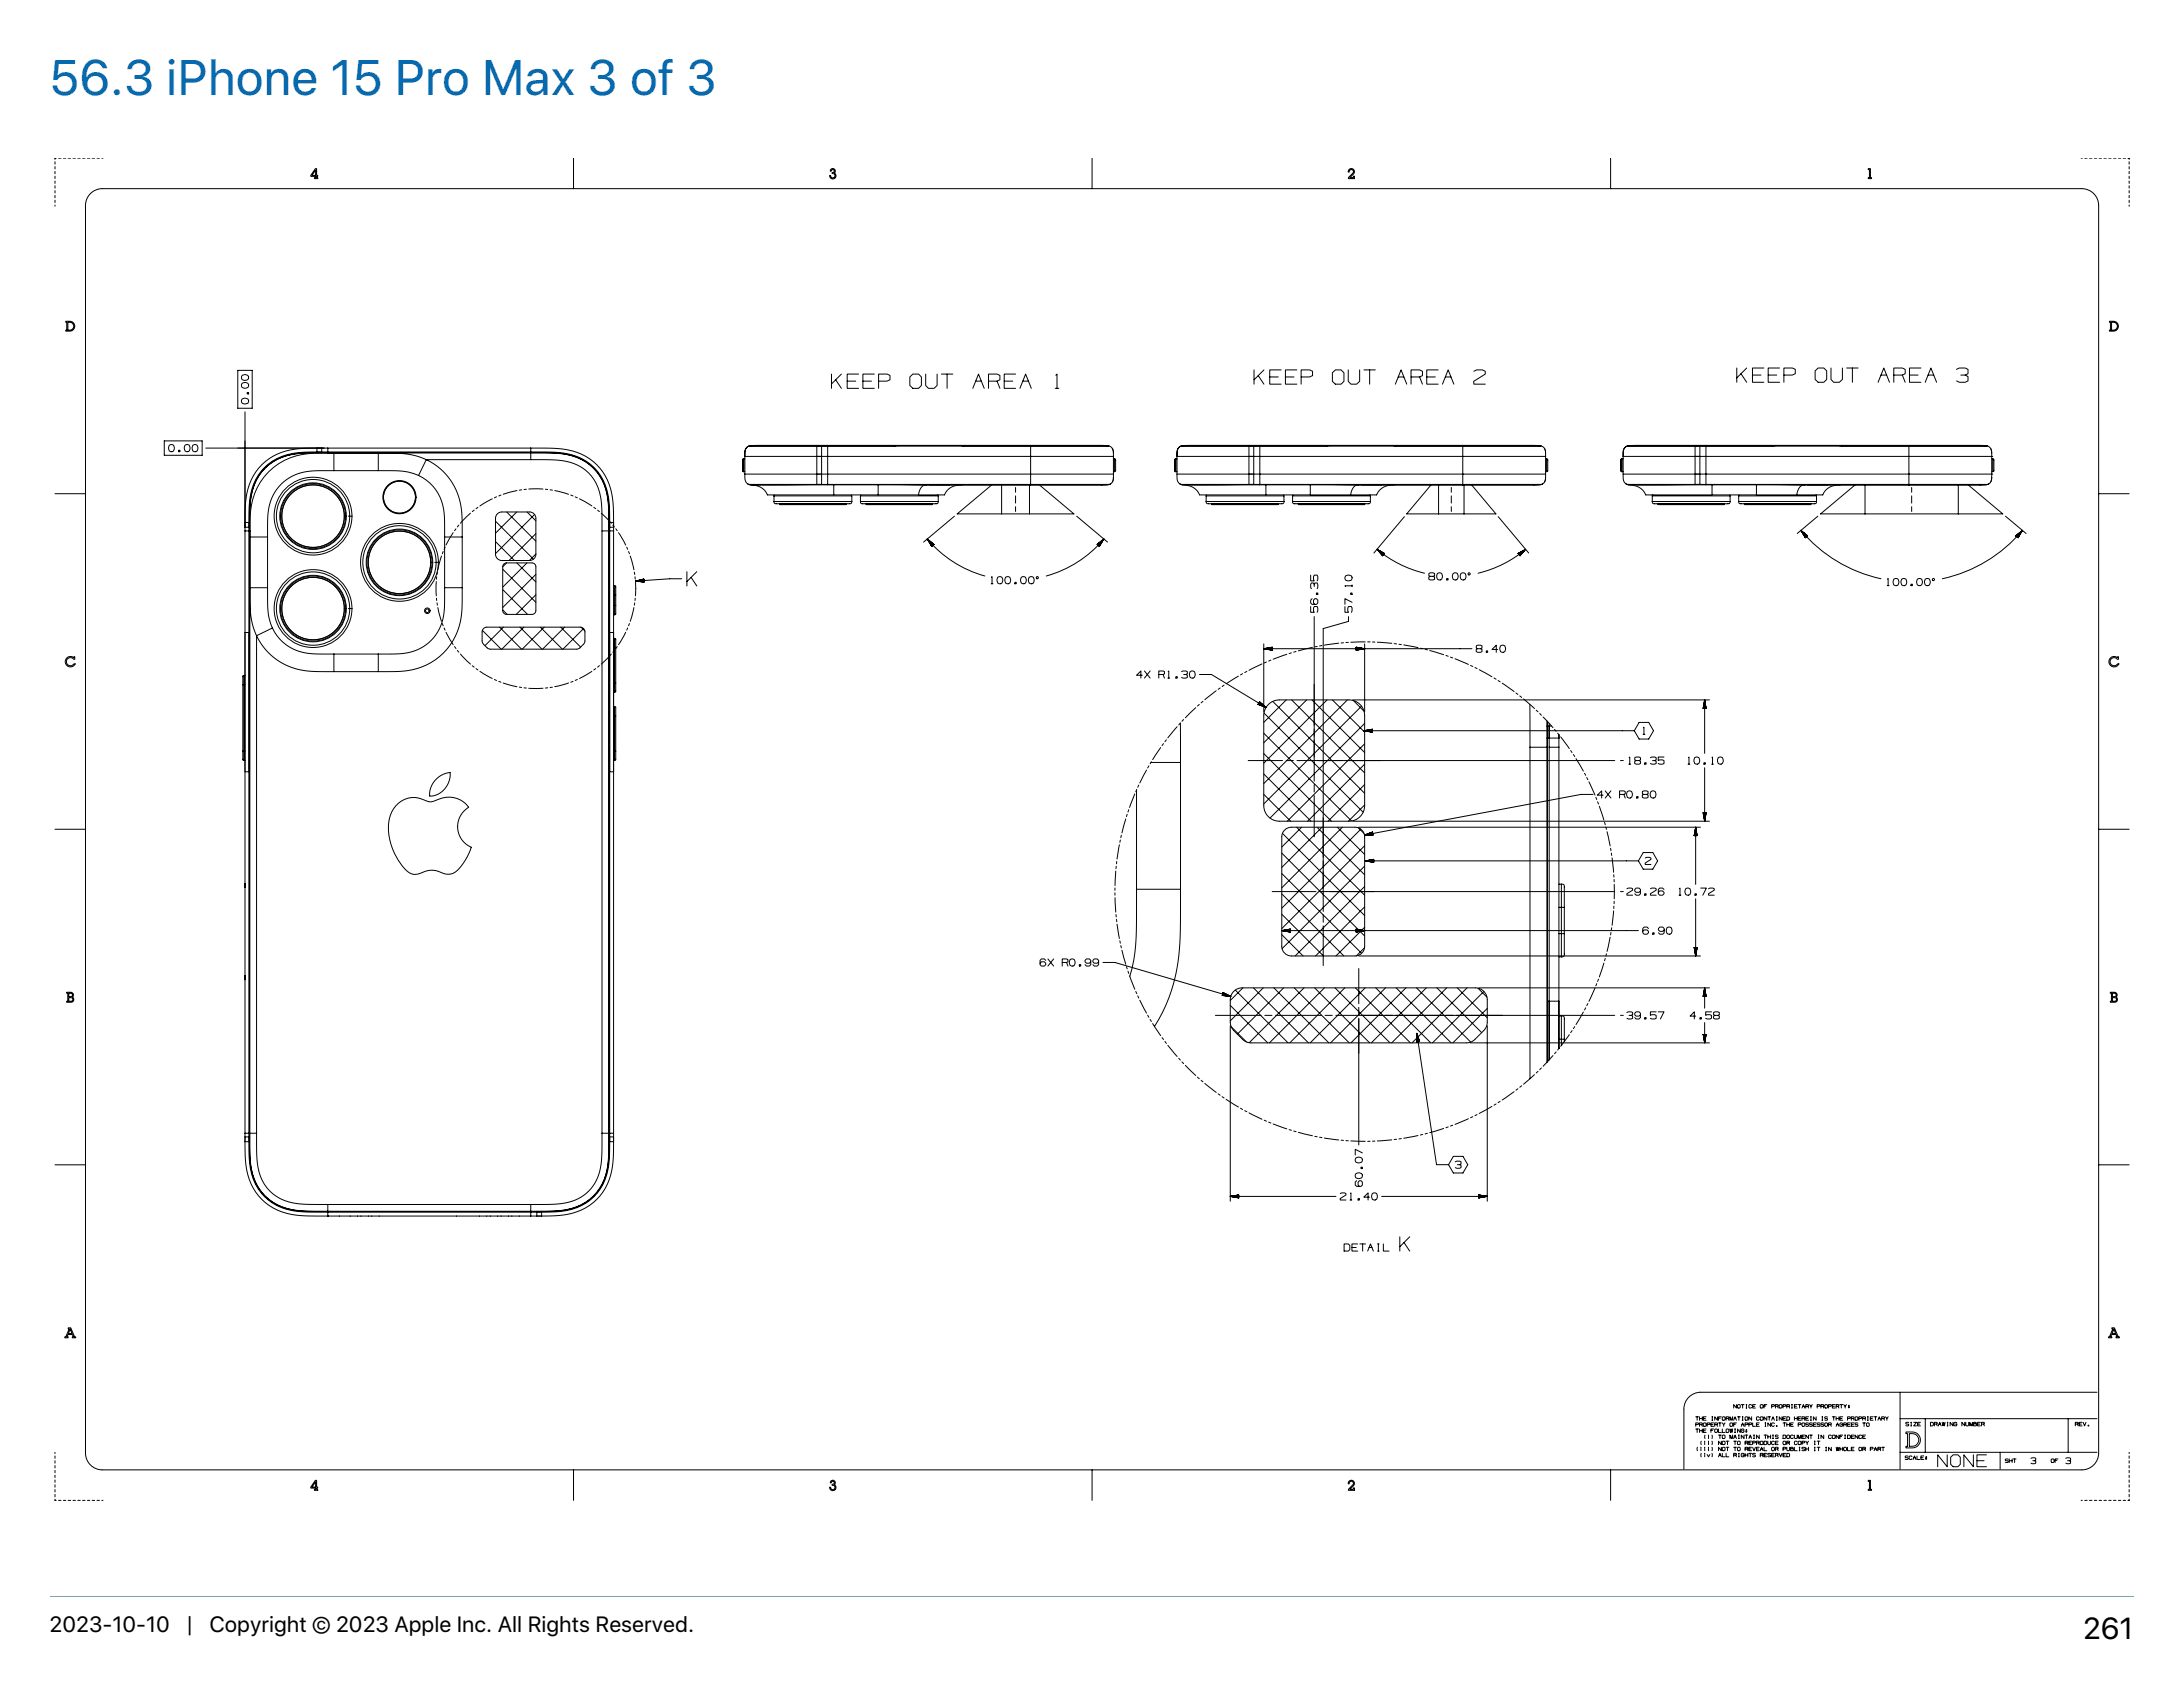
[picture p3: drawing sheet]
<svg xmlns="http://www.w3.org/2000/svg" width="279mm" height="216mm" viewBox="0 0 279 216" stroke-linecap="round" stroke-linejoin="round" font-family="sans-serif">
<defs><g id="words">
<text font-size="6.3" fill="#0769ae" x="6.4" y="12.1">56.3 iPhone 15 Pro Max 3 of 3</text>
<text font-size="3.9" x="266.6" y="209.8">261</text>
<g font-size="2.8">
<text x="6.4" y="208.8">2023-10-10</text>
<text x="23.8" y="208.8">|</text>
<text x="26.8" y="208.8">Copyright © 2023 Apple Inc. All Rights Reserved.</text>
</g>
</g></defs>
<g fill="none" stroke="#000" stroke-width=".13">
<path d="M7 20.7v.3M7 21.3v.3M7 21.9v.3M7 22.5v.4M7 23.2v.3M7 23.8v.3M7 24.4v.3M7 25v.3M7 25.6v.3M7 26.2v.2M7.2 20.2h-.2v.2M7.5 20.2h.3"/>
<path d="M8.1 20.2h.3M8.7 20.2h.3M9.3 20.2h.4M10 20.2h.3M10.6 20.2h.3M11.2 20.2h.3M11.6 24.8l.4-.4 .5-.2 .6-.1h253.4a2.15 2.15 0 0 1 2.1 2.2v159.7a2.15 2.15 0 0 1-2.1 2.1h-253.4a2.15 2.15 0 0 1-2.2-2.1v-159.7l.1-.6 .2-.5zM11.8 20.2h.3M12.4 20.2h.3M13 20.2h.2M40.4 21.6h.1v.8h.2v.2h-.2v.1h.2v.2h-.5v-.2h.2v-.1h-.6v-.2zM40.4 21.8v.6h-.5z"/>
<path d="M73.4 20.2v3.9M106.4 21.6a.33 .33 0 0 1 .4 .1 .33 .33 0 0 1 0 .4 .41 .41 0 0 1 0 .8 .41 .41 0 0 1-.6-.4h.1a.28 .28 0 0 0 .3 .3 .28 .28 0 0 0 .3-.4 .28 .28 0 0 0-.4-.2v-.1a.2 .2 0 0 0 .3-.1 .2 .2 0 0 0-.2-.3 .2 .2 0 0 0-.2 .2h-.1zM139.8 20.2v3.9M172.7 21.7a.41 .41 0 0 1 .5 0 .41 .41 0 0 1 0 .6l-.4 .4h.4v-.2h.2v.4h-.8v-.2l.5-.5a.27 .27 0 0 0-.1-.5 .27 .27 0 0 0-.3 .3h-.1zM206.1 20.2v3.9M239.1 21.6h.3v1.1h.1v.2h-.4v-.2h.2v-1h-.2zM266.4 20.2h.1M266.8 20.2h.3M267.4 20.2h.3M268.1 20.2h.3M268.7 20.2h.3M269.3 20.2h.3"/>
<path d="M269.9 20.2h.3M270.5 20.2h.3M271.1 20.2h.3M271.7 20.2h.3M272.4 20.2h.1v.2M272.5 20.7v.3M272.5 21.3v.3M272.5 21.9v.3M272.5 22.5v.4M272.5 23.2v.3M272.5 23.8v.3M272.5 24.4v.3"/>
<path d="M272.5 25v.3M272.5 25.6v.3M272.5 26.2v.2M8.4 41.1h.5a.63 .63 0 0 1 .7 .6 .63 .63 0 0 1-.7 .7h-.5v-.1h.1v-1.1h-.1zM8.7 41.2a.54 .54 0 0 1 .7 .5 .54 .54 0 0 1-.7 .6zM21 56.4h4.9v1.9h-4.9zM21.7 57l.3-.1a.51 .51 0 0 1 .3 .5 .51 .51 0 0 1-.3 .4h-.1a.58 .58 0 0 1-.2-.8zM22.9 57.6h.1v.2h-.1zM23.7 57l.3-.1a.51 .51 0 0 1 .3 .5 .51 .51 0 0 1-.3 .4h-.1a.58 .58 0 0 1-.2-.8zM24.7 57l.3-.1a.51 .51 0 0 1 .3 .5 .51 .51 0 0 1-.3 .4h-.1a.58 .58 0 0 1-.2-.8zM26.3 57.3h15.2M30.4 47.4h1.9v4.8h-1.9z"/>
<path d="M31 51.1a.56 .56 0 0 1 .8 .1v.2a.47 .47 0 0 1-.5 .3 .47 .47 0 0 1-.4-.5zM31 49a.56 .56 0 0 1 .8 .2v.2a.47 .47 0 0 1-.5 .3 .47 .47 0 0 1-.4-.5zM31 48a.56 .56 0 0 1 .8 .2v.2a.47 .47 0 0 1-.5 .3 .47 .47 0 0 1-.4-.5zM31.4 52.7v60.4M31.6 50.2h.2v.2h-.2zM40.6 57.3h-.5a9.8 9.8 0 0 0-5.7 1.4 7.7 7.7 0 0 0-3 6.7v1.5M40.6 57.9h.6M40.6 57.9h-.5a9 9 0 0 0-5.7 1.6 7.5 7.5 0 0 0-2.4 6.1l-.1 79.9M40.6 57.3v.5M40.6 57.8v.2M41.2 57.3h-.6M41.2 57.3h.8"/>
<path d="M41.2 57.9h26.7a17.7 17.7 0 0 1 5.9 .6 6.6 6.6 0 0 1 4.1 6.3v82.2a8.9 8.9 0 0 1-1.5 5.6 7.6 7.6 0 0 1-6.2 2.4h-.9M41.2 57.8h-.6M41.2 57.3v.5M41.2 57.8v.2M42 58a17.7 17.7 0 0 0-5.9 .5 6.8 6.8 0 0 0-4.1 6.7v2.7M42 57.3v.5M42 57.8a20.5 20.5 0 0 0-5.3 .4 6.7 6.7 0 0 0-4.8 6.8v2.5M42 58h-.8a8.4 8.4 0 0 0-9 6.7l-.2 1.4v1.8M42 58h.7M42 58h.1M42 57.8h25.9M42 57.3h25.9"/>
<path d="M42 58h25.9M42.7 58v2.2M42.7 58h5.7M48.4 58v2.2M48.4 58h.9a11.3 11.3 0 0 1 5.3 .8M54.6 58.8l-1 2.1M54.6 58.8l.7 .4a8.4 8.4 0 0 1 3.9 7.9v1.6M54.6 58.8h13.3M67.9 58a17.7 17.7 0 0 1 5.9 .5 6.8 6.8 0 0 1 4.1 6.7v2.7M67.9 57.3a18.7 18.7 0 0 1 6 .6 7.1 7.1 0 0 1 4.6 6.8v2.2M67.9 57.8a20.5 20.5 0 0 1 5.3 .4 6.7 6.7 0 0 1 4.8 6.8v2.5M67.9 57.3v.5"/>
<path d="M67.9 58v.8M67.9 58.8a17.5 17.5 0 0 1 5.5 .5 5.9 5.9 0 0 1 3.6 5.7v2.9M95.1 58.9v1.3M95.1 58.9h.1M95.2 58.7h.1M95.2 58.7l-.1 .1v.1M95.2 58.7v1.7M95.3 58.4h.1M95.3 58.4h9.2M95.3 58.4v2.3M95.9 57.1h10M95.9 57.1h.1"/>
<path d="M104.5 58.4h.7M104.5 58.4v2.3M105.2 58.4h.7M105.2 57.1h-9.4l-.2 .2-.2 .3-.1 .8M105.2 57.1h.7M105.2 57.1h-.7v1.3M105.2 57.1v1.3M105.2 58.4v2.3M105.9 57l-10 .1M105.9 57.1v1.3M105.9 57v.1M105.9 57h26"/>
<path d="M105.9 58.4h26M105.9 57.1h26M105.9 57.1h8.6M105.9 57.1h.1M105.9 58.4v2.3M106.4 47.9v1.8M107 48.6l.7 1.1M107.7 47.9l-1.3 1.2M108.4 48.8h1.1M109.9 47.9h-1.5v1.8h1.5M110.4 48.8h1.1M111.9 47.9h-1.5v1.8h1.5"/>
<path d="M112.5 48.8h1l.4-.2v-.6l-.4-.1h-1v1.8M114.5 57.1h.1M114.6 57l-.1 .1M114.6 57l.2 .1M114.6 57v.1M116.5 48.2l.3-.3h.8l.3 .3v1.1l-.3 .4h-.8l-.3-.4zM118.5 47.9v1.4l.3 .4h.8l.3-.4v-1.4M120.5 47.9h1.4M121.2 47.9v1.8M123.2 57l.2 .1M123.2 57l-.2 .1M123.2 57v.1"/>
<path d="M123.4 57.1h8.5M123.4 57.1h.1M124.5 49.7l.7-1.8 .8 1.8M124.9 48.8h.7M126.5 48.8h1.1l.4-.2v-.6l-.4-.1h-1.1v1.8M127.6 48.8l.4 .9M128.5 48.8h1.1M130 47.9h-1.5v1.8h1.5M130.5 49.7l.8-1.8 .7 1.8M130.9 48.8h.7M131.9 57l10 .1M131.9 58.4h10.6"/>
<path d="M131.9 57.1v1.3M131.9 57.1h10.1l.3 .2 .1 .3 .1 .8M131.9 57.1h10M131.9 57v.1M131.9 57.1h.1M131.9 58.4v2.3M135.1 49.7h.4M135.1 48l.2-.1v1.8M141.9 57.1h.1M142.4 57.4l.1 .6M142.5 58.4h.1M142.5 58.4v2.3"/>
<path d="M142.5 58.7h.1M142.6 58.7v1.7M142.6 58.7l.2 .1v.1v1.4l-.2 .1M150.4 58.9v1.3M150.4 58.9h.1M150.5 58.7l-.1 .1v.1M150.5 58.7v1.7M150.5 58.7h.1M150.6 58.4h.1M150.6 58.4h9.3M150.6 58.4v2.3M151.3 57.1h9.9"/>
<path d="M151.3 57.1h.1M159.9 58.4h.6M159.9 58.4v2.3M160.5 58.4h.7M160.5 57.1h-9.4l-.2 .2-.2 .3-.1 .8M160.5 57.1h.7M160.5 57.1h-.6v1.3M160.5 57.1v1.3M160.5 58.4v2.3M160.5 47.3v1.9M161 48.1l.8 1.1M161.2 57l-9.9 .1"/>
<path d="M161.2 57.1v1.3M161.2 57v.1M161.2 57h26M161.2 58.4h26M161.2 57.1h26M161.2 57.1h8.6M161.2 57.1h.1M161.2 58.4v2.3M161.8 47.3l-1.3 1.3M162.5 48.2h1.1M164 47.3h-1.5v1.9h1.5M164.5 48.2h1.1"/>
<path d="M166 47.3h-1.5v1.9h1.5M166.5 48.2h1.1l.4-.1v-.6l-.4-.2h-1.1v1.9M169.8 57.1h.1M169.9 57l-.1 .1M169.9 57l.2 .1M169.9 57v.1M170.5 47.7l.4-.4h.7l.4 .4v1.1l-.4 .4h-.7l-.4-.4zM172.6 47.3v1.5l.3 .4h.7l.4-.4v-1.5M174.6 47.3h1.4M175.3 47.3v1.9M178.5 57l.2 .1M178.5 57l-.2 .1"/>
<path d="M178.5 57v.1M178.6 49.2l.7-1.9 .7 1.9M178.7 57.1h8.5M178.7 57.1h.1M179 48.2h.7M180.6 48.2h1.1l.4-.1v-.6l-.4-.2h-1.1v1.9M181.7 48.2l.4 1M182.6 48.2h1.1M184.1 47.3h-1.5v1.9h1.5M184.6 49.2l.7-1.9 .8 1.9M185 48.2h.7M187.2 57l10 .1"/>
<path d="M187.2 58.4h10.6M187.2 57.1v1.3M187.2 57.1h10.1l.3 .2 .2 .3v.8M187.2 57.1h10M187.2 57v.1M187.2 57.1h.1M187.2 58.4v2.3M188.6 47.5l.4-.2h.7l.4 .2v.4l-1.5 .9v.4h1.5M197.2 57.1h.1M197.7 57.4l.1 .6M197.8 58.4h.1M197.8 58.4v2.3"/>
<path d="M197.8 58.7h.1M197.9 58.7v1.7M197.9 58.7l.2 .1v.1v1.4l-.2 .1M207.5 58.9v1.3M207.5 58.9h.1M207.6 58.7l-.1 .1v.1M207.6 58.7v1.7M207.6 58.7h.1M207.7 58.4h.1M207.7 58.4h9.3M207.7 58.4v2.3M208.4 57.1h9.9"/>
<path d="M208.4 57.1h.1M217 58.4h.6M217 58.4v2.3M217.6 58.4h.7M217.6 57.1h-9.4l-.2 .2-.2 .3-.1 .8M217.6 57.1h.7M217.6 57.1h-.6v1.3M217.6 57.1v1.3M217.6 58.4v2.3M218.3 57l-9.9 .1M218.3 57.1v1.3M218.3 57v.1"/>
<path d="M218.3 57h26M218.3 57.1h.1M218.3 58.4v2.3M218.3 58.4h26M218.3 57.1h26M218.3 57.1h8.6M222.3 47.1v1.8M222.8 47.8l.8 1.1M223.6 47.1l-1.3 1.3M224.3 48h1.1M225.8 47.1h-1.5v1.8h1.5M226.3 48h1.1"/>
<path d="M226.9 57.1h.1M227 57l-.1 .1M227 57l.2 .1M227 57v.1M227.8 47.1h-1.5v1.8h1.5M228.3 48h1.1l.4-.2v-.5l-.4-.2h-1.1v1.8M232.3 47.5l.4-.4h.7l.4 .4v1.1l-.4 .3h-.7l-.4-.3zM234.3 47.1v1.5l.4 .3h.7l.4-.3v-1.5M235.6 57l.2 .1M235.6 57l-.2 .1M235.6 57v.1M235.8 57.1h.1"/>
<path d="M235.8 57.1h8.5M236.4 47.1h1.4M237.1 47.1v1.8M240.4 48.9l.7-1.8 .7 1.8M240.7 48h.8M242.4 48h1.1l.3-.2v-.5l-.3-.2h-1.1v1.8M243.5 48l.3 .9M244.3 57l10 .1M244.3 57.1v1.3M244.3 58.4h10.6M244.3 57.1h10.1l.3 .2 .2 .3v.8M244.3 57.1h10"/>
<path d="M244.3 57v.1M244.3 57.1h.1M244.3 58.4v2.3M244.4 48h1.1M245.9 47.1h-1.5v1.8h1.5M246.4 48.9l.7-1.8 .8 1.8M246.8 48h.7M250.4 47.3l.4-.2h.7l.4 .2v.5l-.4 .2M251 48h.5l.4 .2v.5l-.4 .2h-.7l-.4-.2M254.3 57.1h.1M254.8 57.4l.1 .6M254.9 58.4h.1"/>
<path d="M254.9 58.7h.1M254.9 58.4v2.3M255 58.7v1.7M255 58.7l.2 .1v1.5l-.2 .1M270 41.1h.5a.63 .63 0 0 1 .6 .6 .63 .63 0 0 1-.6 .7h-.5v-.1h.1v-1.1h-.1zM270.3 41.2a.54 .54 0 0 1 .7 .5 .54 .54 0 0 1-.7 .6zM7 63.2h3.9M31.4 67.9h.5M31.4 66.9v.6h.5M31.4 66.9h.5M31.9 67.5v78M31.9 67.5h.1"/>
<path d="M31.9 66.9v.6M31.9 66.9h.1M32 67.9h.1M32 67.9v77.1M32 68.7h2.2M32 67.9v.8M32 75.2h2.2M32 75.2l.1 3.7 .3 1.3 .4 1.2M32 68.7v6.5M34.2 68.7v6.5M34.2 75.2l.1 2a7.9 7.9 0 0 0 .6 3.2M42.7 60.2h-1.3a6.8 6.8 0 0 0-5.7 2.1 7.6 7.6 0 0 0-1.5 5.4v1"/>
<path d="M42.7 60.2h5.7M44.1 66.1h.1M44.1 77.9h.1M44.2 77.9h.1M44.2 66.1h.1M44.6 77.9h.2M44.6 66.1h.2M44.8 77.9h.2M44.8 66.1h.2M48.4 60.2h2a7.8 7.8 0 0 1 3.2 .7M53.2 63.6h.1M53.6 60.9a6.1 6.1 0 0 1 3.3 6v1.8"/>
<path d="M54.9 78.2h.1M55.1 72h.2M55.3 72h.1M55.6 72h.2M55.8 72h.3M55.8 74.4v1.8M55.9 76.6v.3M55.9 73.8v.3M55.9 77.2l.1 .3M56 73.2l-.1 .3M56 77.8l.5 1.7M56.5 71.2l-.5 1.7"/>
<path d="M56.6 79.8l.1 .3M56.7 70.6l-.1 .3M56.9 75.2v1.2a7.3 7.3 0 0 1-1.7 5.6 7.4 7.4 0 0 1-5.8 1.7h-1M56.9 75.2h2.3M56.9 68.7h2.3M56.9 68.7v6.5M57 70l-.2 .3M58 68.2l-.9 1.5M58.4 67.7l-.2 .2M58.7 67.2l-.2 .2M59.2 75.2a15.2 15.2 0 0 1-.7 5.6 8.4 8.4 0 0 1-8.4 5.2h-1.7M59.2 68.7v6.5"/>
<path d="M60.2 65.7l-1.3 1.3M60.7 65.3l-.3 .2M61.2 64.9l-.3 .2M63 63.8l-1.6 1M63.4 69.3l2.4 2.4M63.4 66.7l4.9 4.9M63.6 63.6l-.3 .1M63.7 65.8l.5-.3h3.6a.8 .8 0 0 1 .8 .8v4.6a.8 .8 0 0 1-.8 .8h-3.6a.8 .8 0 0 1-.8-.8v-4.6zM64.1 63.4l-.3 .1M64.3 78.1l.6 .5M64.3 75.5l3.2 3.1M64.3 72.8l4.3 4.3"/>
<path d="M64.8 72h3.3l.2 .1 .2 .2 .1 .2v5.6l-.1 .3-.2 .2h-3.5h-.2l-.2-.2-.1-.3v-5.6M64.8 72l-.2 .1-.2 .2-.1 .2M64.8 72l-.5 .5M64.8 65.5l3.8 3.8M66.1 65.5l-2.7 2.7M66.1 72l2.5 2.5M66.2 62.8l-1.8 .5M66.8 62.7h-.3M67.4 62.6h-.3M67.4 72l-3.1 3.1M67.5 65.5l1.1 1.2M67.7 62.6h1.8"/>
<path d="M68.4 65.8l-5 5M68.6 76.1l-2.5 2.5M68.6 73.5l-4.3 4.3M68.6 70.9l-.8 .8M68.6 68.3l-3.5 3.4M69.8 62.6h.3M70.4 62.7h.3M71 62.8l1.8 .5M73.1 63.4l.2 .1M73.6 63.6l.3 .1M74.2 63.8l1.5 1M76 64.9l.2 .2"/>
<path d="M76.5 65.3l.2 .2M77 65.7l1.2 1.3M77 67.9h.9M77 67.9v77.1M77.9 66.9h.1M77.9 67.5h.1M77.9 67.9v77.1M78 66.9v.6M78 66.9h.5M78 67.9h.5M78 67.5h.5M78 67.5v78"/>
<path d="M78.4 67.2l.2 .2M78.5 66.9v.6M78.5 67.5v78M78.5 77.5h.2M78.5 76.1h.2M78.5 78.7h.2M78.5 75h.2M78.7 77.5v1.2M78.7 75v1.1M78.7 75h.1v1.1M78.7 76.1h.1M78.7 77.5h.1"/>
<path d="M78.7 76.1v1.4M78.8 77.5v1.1l-.1 .1M78.8 76.1v1.4M78.8 67.7l.2 .2M79.2 68.2l.9 1.6M80.2 70l.1 .3M80.4 70.6l.2 .3M80.6 79.8l-.2 .3M80.7 71.2l.4 1.7M81.1 77.8l-.4 1.7M81.2 73.2v.3M81.2 77.2v.3"/>
<path d="M81.3 73.8v.3M81.3 76.5v.4M81.3 74.4l1.1 .1M81.3 74.4v1.8M81.8 74.3l.6-.1-.9 .1M82 74.4h.4l-.3 .1M82.1 74.2h.3h-.4M82.3 74.1h.1l-.2 .1M82.4 74.1v.4M82.4 74.1l-1.1 .3M82.4 74.1h.1M82.4 74.2h-.5"/>
<path d="M82.4 74.3l-1.1 .1M82.4 74.3l-.8 .1M82.4 74.4h-.6M82.4 74.5h-.1M82.4 74.5h.1M87.3 74.1h-1.6l-4.4 .3M87.9 73.2v1.8M88.5 73.9l.7 1.1M89.2 73.2l-1.3 1.2M95.1 60.2h.1M95.1 60.2v.1l.1 .1M95.2 60.4h.1"/>
<path d="M95.3 60.7h.1M95.3 60.7h9.2M95.3 60.7l.1 .8 .2 .3 .2 .2M95.7 61.9l.1 .1M95.8 62h10.1M95.8 62h.1M95.9 62h10M95.9 62h.1M96 62h9.9M96 62a2.33 2.33 0 0 1 2.3 1.3h8.4M96 62h.1M99.1 63.5h9.9"/>
<path d="M99.1 64.2h9.9M99.1 64.2v.2l.2 .1h9.2a.39 .39 0 0 0 .5-.3M99.1 63.5v.7M99.1 63.3v.2M99.8 64.5h8.5M99.8 64.5l.1 .1h8.3l.1-.1M99.8 64.5h.1M100 64.6h.1M104.5 60.7h.7M104.5 60.7v1.3h.7v-1.3M105.2 60.7h.7M105.9 60.7v1.3"/>
<path d="M105.9 62h.8M105.9 62h.1M105.9 60.7h26M105.9 62h26M106.7 63.3h5.7M106.7 62v1.3M106.7 62h5.7M108.3 64.5h.1M109 63.3v.2M109 63.5v.7M110.1 63.5h10M110.1 64.2h10"/>
<path d="M110.1 64.2l.1 .2 .2 .1h9.1a.39 .39 0 0 0 .6-.3M110.1 63.5v.7M110.2 63.3l-.1 .2M110.8 64.5h8.6M110.8 64.5l.1 .1h8.4l.1-.1M110.8 64.5h.1M111.1 64.6h.1M112.4 62l6.1 .1M112.4 62v1.3M112.4 63.3h5.1M118.5 62.1a1.24 1.24 0 0 0-1 1.2M118.5 62.1h13.4"/>
<path d="M118.7 69a14.7 14.7 0 0 0 7.3 4.7M118.7 69l.5 .9M118.7 69l.8 .7M118.7 69l.7 .8M118.8 69l.6 .8M118.8 69.1l.5 .7-.4-.5M118.9 69.1l.5 .7M118.9 69.4l.4 .5-.3-.5M119 62.1h2.6M119 69.3l.4 .4M119.1 69.6l.2 .3-.2-.2M119.1 69.3l.4 .4"/>
<path d="M119.2 69.4l.3 .3-.3-.3M119.2 69.8l.1 .1M119.2 69.9h.1M119.3 69.5l.2 .2M119.4 64.5h.1M119.4 69.5l.1 .2M119.5 69.6v.1M119.5 69.7h.1M119.5 69.7l-.3 .2M120 63.3l.1 .2M120.1 63.5v.7M122.2 66.1l-4 3.3"/>
<path d="M123.1 62.1a2.19 2.19 0 0 0-2.2 1.2h-3.4M126.9 74.7h.2M126.9 73.9l.1-.1v.9M126.9 62.1l-4.4 3.7h5.7M127.7 73.9l.4-.1a.51 .51 0 0 1 .2 .5 .51 .51 0 0 1-.2 .4h-.2a.58 .58 0 0 1-.2-.8zM128.2 65.8h3.6M128.2 62.1v3.7M128.7 73.9l.4-.1a.51 .51 0 0 1 .3 .5 .51 .51 0 0 1-.3 .4h-.2a.58 .58 0 0 1-.2-.8zM129.9 74.5h.2v.2h-.2zM130 62.4v.6M130 63.5v.9M130 64.8v.7"/>
<path d="M130.7 73.9l.4-.1a.51 .51 0 0 1 .3 .5 .51 .51 0 0 1-.3 .4h-.2a.58 .58 0 0 1-.2-.8zM131.7 73.9l.4-.1a.51 .51 0 0 1 .3 .5 .51 .51 0 0 1-.3 .4h-.2a.58 .58 0 0 1-.2-.8zM131.8 62.1v3.7M131.9 60.7h10.6M131.9 60.7v1.3M131.9 62h10.1M131.9 62h10M131.9 62v.1M131.9 62h.1M132.7 73.8l.2 .1-.1 .2-.2-.1zM133.1 62.1l4.4 3.7h-5.7M137.8 66.1l3.9 3.3"/>
<path d="M140.4 69.7l.3 .2M140.4 69.7h.1M140.5 69.6l-.1 .1M140.6 69.5l-.1 .2 .1-.2M140.7 69.9h.1M140.8 69.8l-.1 .1M140.8 69.4l-.3 .3M140.9 69.7l-.2 .2 .1-.2M140.9 69.3l-.4 .4M141 69.5l-.3 .4M141 69.4l-.4 .5M141.1 69.1l-.6 .7"/>
<path d="M141.1 69.3l-.5 .5M141.2 69l-.6 .8M141.3 69a14.8 14.8 0 0 1-7.4 4.7M141.3 69l-.9 .7M141.3 69l-.6 .9M141.3 69l-.7 .8 .6-.7M141.9 62l-10 .1M141.9 62h.1M142.1 61.9l-.1 .1M142.5 61.1l-.1 .6M142.5 60.7l-.1 .8-.1 .3-.3 .2M142.5 60.7h.1"/>
<path d="M142.5 60.4h.1M150.4 60.2v.1l.1 .1M150.4 60.2h.1M150.5 60.4h.1M150.6 60.7h9.3M150.6 60.7h.1M150.6 60.7l.1 .8 .2 .3 .2 .2M151 61.9l.1 .1M151.1 62h10.1M151.1 62h.1M151.3 62h9.9M151.3 62h.1"/>
<path d="M151.3 62a2.72 2.72 0 0 1 2.3 1.3h8.4M154.4 63.5h9.9M154.4 64.2h9.9M154.4 64.2v.2l.2 .1h9.2a.39 .39 0 0 0 .5-.3M154.4 63.5v.7M154.4 63.3v.2M155.1 64.5h8.5M155.1 64.5l.1 .1h8.3l.1-.1M155.1 64.5h.1M155.4 64.6h.1M159.9 60.7h.6M159.9 60.7v1.3h.6v-1.3"/>
<path d="M160.5 60.7h.7M161.2 60.7v1.3M161.2 62h.8M161.2 62h.1M161.2 60.7h26M161.2 62h26M162 63.3h5.7M162 62v1.3M162 62h5.7M163.6 64.5h.1M164.3 63.3v.2M164.3 63.5v.7"/>
<path d="M165.4 63.5h10M165.4 64.2h10M165.4 64.2l.1 .2 .2 .1h9.1a.39 .39 0 0 0 .6-.3M165.4 63.5v.7M165.5 63.3l-.1 .2M166.2 64.5h8.5M166.2 64.5v.1h8.4l.1-.1M166.2 64.5h.1M166.4 64.6h.1M167.7 63.3h5.2M167.7 62l6.1 .1M167.7 62v1.3"/>
<path d="M167.8 77.6v.8h.4l-.1-.6 .1-.2h.4l.1 .2-.1 .6M167.8 73.6v.7h.4l-.1-.5 .1-.2h.4l.1 .2-.1 .5M167.9 76.6l-.1 .2v.4l.1 .1h.6l.2-.1v-.4l-.2-.2h-.2l-.2 .2v.4l.2 .1M168.2 75.1l.1-.5h.3l.1 .2-.1 .5M168.2 74.8l-.1-.2h-.3v.2v.5M168.2 78.9v21.1M168.5 75.9h.2v.2h-.2zM172.1 77.6v.8h.5l-.1-.6 .1-.2h.4l.1 .2-.1 .6M172.2 73.7a.56 .56 0 0 1 .9 .2v.2a.47 .47 0 0 1-.6 .2 .47 .47 0 0 1-.4-.4zM172.6 78.9v.6l-3.2 .9v36.2M172.9 75.9h.2v.2h-.2zM173.1 77.1l-1-.5v.7"/>
<path d="M173.1 75h-1h.1M173.1 74.9v.2M173.8 62.1a1.24 1.24 0 0 0-.9 1.2M173.8 62.1h13.4M174.3 62.1h2.6M174.7 64.5h.1M175.3 63.3l.1 .2M175.4 63.5v.7M176.2 70.3a14.8 14.8 0 0 0 6.1 3.1M176.2 70.3l.8 .8M176.2 70.3l1 .5M176.3 70.4l.8 .6"/>
<path d="M176.3 70.3l.8 .7M176.4 70.4l.6 .6M176.5 70.6l.5 .4M176.5 70.4l.6 .5-.4-.3M176.6 70.7l.4 .3M176.7 70.8l.3 .3M176.8 71l.2 .1M176.9 70.6l.3 .3-.3-.2M176.9 71.1h.1M177 70.7l.2 .1M177.2 70.8h.1M177.2 70.8l-.2 .3"/>
<path d="M178.4 62.1a2.19 2.19 0 0 0-2.2 1.2h-3.3M179.7 66.1l-3.9 4.7M183.1 73.8l-.2-.1v-.3l.2-.1 .5 .1v.3l-.7 .2v.2l.2 .1 .5-.1v-.2l-.2-.1M183.1 62.1l-3.1 3.7h4.1M184 73.4l.3-.1a.51 .51 0 0 1 .3 .5 .51 .51 0 0 1-.3 .4h-.1a.58 .58 0 0 1-.2-.8zM184.1 65.8h3.3M184.1 62.1v3.7M185.2 74h.1v.2h-.1zM185.8 62.4v.6M185.8 63.5v.9M185.8 64.8v.7M186 73.4l.3-.1a.51 .51 0 0 1 .3 .5 .51 .51 0 0 1-.3 .4h-.1a.58 .58 0 0 1-.2-.8z"/>
<path d="M187 73.4l.3-.1a.51 .51 0 0 1 .3 .5 .51 .51 0 0 1-.3 .4h-.1a.58 .58 0 0 1-.2-.8zM187.2 60.7h10.6M187.2 60.7v1.3M187.2 62h10.1M187.2 62h10M187.2 62v.1M187.2 62h.1M187.4 62.1v3.7M188 73.3l.2 .1-.1 .2-.2-.1zM188.4 62.1l3.1 3.7h-4.1M191.8 66.1l3.9 4.7M194.3 70.8l.2 .3"/>
<path d="M194.3 70.8h.1M194.4 70.8h-.1M194.6 70.7l-.3 .2M194.6 71l-.1 .1M194.6 70.6l-.3 .3M194.7 70.9l-.2 .2 .2-.1M194.8 70.8l-.3 .3M194.9 70.5l-.5 .4 .3-.3M195 70.6l-.5 .4 .4-.3M195 70.4l-.6 .5 .5-.4M195.2 70.3l-.8 .7M195.2 70.4l-.7 .6 .6-.6"/>
<path d="M195.3 70.3a14.8 14.8 0 0 1-6.1 3.1M195.3 70.3l-1 .5M195.3 70.3l-.8 .8M197.2 62l-10 .1M197.2 62h.1M197.4 61.9l-.1 .1M197.8 61.1l-.1 .6M197.8 60.7v.8l-.2 .3-.3 .2M197.8 60.7h.1M197.8 60.4h.1M207.5 60.2v.1l.1 .1M207.5 60.2h.1"/>
<path d="M207.6 60.4h.1M207.7 60.7h9.3M207.7 60.7h.1M207.7 60.7l.1 .8 .2 .3 .2 .2M208.1 61.9l.1 .1M208.2 62h10.1M208.2 62h.1M208.4 62h9.9M208.4 62h.1M208.4 62a2.72 2.72 0 0 1 2.3 1.3h8.4M211.5 63.5h9.9M211.5 64.2h9.9"/>
<path d="M211.5 64.2v.2l.2 .1h9.2a.39 .39 0 0 0 .5-.3M211.5 63.5v.7M211.5 63.3v.2M212.2 64.5h8.5M212.2 64.5l.1 .1h8.3l.1-.1M212.2 64.5h.1M212.5 64.6h.1M217 60.7v1.3h.6v-1.3M217 60.7h.6M217.6 60.7h.7M218.3 60.7v1.3M218.3 62h.8"/>
<path d="M218.3 62h.1M218.3 60.7h26M218.3 62h26M219.1 63.3h5.7M219.1 62v1.3M219.1 62h5.7M220.7 64.5h.1M221.4 63.3v.2M221.4 63.5v.7M222.5 63.5h10M222.5 64.2h10M222.5 64.2l.1 .2 .2 .1h9.1a.39 .39 0 0 0 .6-.3"/>
<path d="M222.5 63.5v.7M222.6 63.3l-.1 .2M223.3 64.5h8.5M223.3 64.5v.1h8.4l.1-.1M223.3 64.5h.1M223.5 64.6h.1M224.8 63.3h5.2M224.8 62l6.1 .1M224.8 62v1.3M230.5 67.9a18.5 18.5 0 0 0 10.2 6.2M230.5 67.9l.6 .9M230.5 67.9l.8 .7"/>
<path d="M230.5 67.9l.7 .8-.6-.8M230.6 68l.6 .7-.6-.6M230.6 68l.6 .7M230.7 68.2l.4 .5M230.7 68l.5 .7-.4-.6M230.8 68.3l.3 .5-.3-.4M230.8 68.2l.5 .4M230.9 68.6l.2 .2M230.9 62.1a1.24 1.24 0 0 0-.9 1.2M230.9 62.1h13.4M231 68.7l.1 .1M231 68.3l.3 .3"/>
<path d="M231.1 68.8h.1M231.1 68.3l.2 .3M231.1 68.4l.2 .2M231.2 68.4l.1 .2M231.3 68.5v.1M231.3 68.6h.1M231.3 68.6l-.2 .2M231.4 62.1h2.6M231.8 64.5h.1M232.4 63.3l.1 .2M232.5 63.5v.7M232.7 66.1l-2.7 2.2"/>
<path d="M235.5 62.1a2.12 2.12 0 0 0-2.2 1.2h-3.3M237.4 62.1l-4.4 3.7h5.7M238.7 62.1v3.7M238.7 65.8h11.9M241.5 74.9h.3M241.6 74.1l.1-.1v.9M242.4 74.1l.4-.1a.51 .51 0 0 1 .2 .5 .51 .51 0 0 1-.2 .4h-.2a.58 .58 0 0 1-.2-.8zM243.4 74.1l.4-.1a.51 .51 0 0 1 .2 .5 .51 .51 0 0 1-.2 .4h-.2a.58 .58 0 0 1-.2-.8zM244.3 60.7h10.6M244.3 60.7v1.3M244.3 62h10.1M244.3 62h10"/>
<path d="M244.3 62v.1M244.3 62h.1M244.6 74.8h.2v.1h-.2zM244.7 62.4v.6M244.7 63.5v.9M244.7 64.8v.7M245.4 74.1l.4-.1a.51 .51 0 0 1 .3 .5 .51 .51 0 0 1-.3 .4h-.2a.58 .58 0 0 1-.2-.8zM246.4 74.1l.4-.1a.51 .51 0 0 1 .3 .5 .51 .51 0 0 1-.3 .4h-.2a.58 .58 0 0 1-.2-.8zM247.3 74.1l.2-.1 .1 .2-.2 .1zM250.6 62.1v3.7M251.9 62.1l4.4 3.7h-5.7M254.3 62l-10 .1"/>
<path d="M254.3 62h.1M254.5 61.9l-.1 .1M254.9 61.1l-.1 .6M254.9 60.7h.1M254.9 60.7v.8l-.2 .3-.3 .2M254.9 60.4h.1M256.7 66.1l2.6 2.2M258 68.6l.3 .2M258 68.6h.1M258.1 68.5l-.1 .1M258.1 68.4l-.1 .2M258.3 68.7v.1"/>
<path d="M258.4 68.3l-.4 .3M258.4 68.6l-.1 .2 .1-.1M258.5 68.5l-.3 .3M258.5 68.2l-.4 .4M258.6 68.3l-.4 .5M258.7 68.2l-.5 .5M258.8 68l-.6 .7M258.8 67.9l-.7 .8 .5-.7M258.8 67.9a18.5 18.5 0 0 1-10.2 6.2M258.8 67.9l-.8 .7M258.8 67.9l-.5 .9M258.8 67.9l-.7 .8"/>
<path d="M268.6 63.2h3.9M8.6 84.2a.67 .67 0 0 1 .9 0v-.2h.1v.4h-.2a.51 .51 0 0 0-.7-.1 .51 .51 0 0 0 0 .8 .51 .51 0 0 0 .8-.1h.1a.67 .67 0 0 1-1 .2 .67 .67 0 0 1 0-1zM31.1 96.1v1.1l.1 .1M31.1 96.1h.1M31.1 87.6h.1M31.1 87.6v8.5M31.2 96.1v1.2M31.2 97.3h.2M31.2 96.1h.2M31.2 86.4v1.2M31.2 86.4l-.1 .1v1.1M31.2 86.4h.2"/>
<path d="M31.2 87.6h.2M31.2 87.6v8.5M31.4 80.9h.5M31.4 98.8h.5M32.8 81.4l.7 1 .8 1a9 9 0 0 0 7.1 2.6h1.3M32.8 81.4v63.6M34.9 80.4a6.1 6.1 0 0 0 6 3.3h1.8M34.9 80.4l-2.1 1M42.7 83.7v2.3M42.7 83.7h5.7M42.7 86h5.7M48.4 83.7v2.3"/>
<path d="M55.9 99.7a2.8 2.8 0 0 1 1.7-.8 2.75 2.75 0 0 1-2.6 3 2.71 2.71 0 0 1 .9-2.2zM56.8 80.4l.2 .2M57.1 80.9l.9 1.6M58.2 82.7l.2 .3M58.5 83.2l.2 .3M58.9 83.7l1.3 1.3M60.4 85.2l.3 .2M60.9 85.6l.3 .1M61.4 85.9l1.6 .9M61.7 80.7l2.4 2.4M61.9 80.4l.4-.1h12a.61 .61 0 0 1 .6 .6v1.1a1.14 1.14 0 0 1-.7 .9l-.4 .2h-11a1.14 1.14 0 0 1-.9-.7l-.2-.4v-1.1zM63.3 87l.3 .1"/>
<path d="M63.8 87.2l.3 .1M63.9 80.3l2.9 2.8M64.4 87.4l1.8 .5M64.4 80.3l-2.3 2.3M66.5 87.9l.3 .1M66.5 80.3l2.9 2.8M67 80.3l-2.8 2.8M67.1 88l.3 .1M67.7 88.1h1.8M69.2 80.3l2.8 2.8M69.7 80.3l-2.9 2.8M70.1 88l-.3 .1"/>
<path d="M70.7 87.9l-.3 .1M71.8 80.3l2.5 2.5M72.3 80.3l-2.9 2.8M72.8 87.4l-1.8 .5M73.3 87.2l-.2 .1M73.9 87l-.3 .1M74.4 80.3l.4 .4M74.7 80.4l-2.6 2.7M75.7 85.9l-1.5 .9M76.2 85.6l-.2 .1M76.7 85.2l-.2 .2M77.9 80.9h.6"/>
<path d="M77.9 98.8h.6M78.2 83.7l-1.2 1.3M78.5 88.6h.2M78.5 87.4h.2M78.5 81.7h.2M78.5 82.9h.2M78.5 97.3h.2M78.5 96.1h.2M78.5 90.4h.2M78.5 91.6h.2M78.6 83.2l-.2 .3M78.7 90.4l.1 .1v1.1"/>
<path d="M78.7 91.6h.1M78.7 96.1h.1M78.7 87.4v1.2M78.7 81.7v1.2M78.7 81.7l.1 .1v1.1M78.7 82.9h.1M78.7 87.4h.1M78.7 96.1v1.2M78.7 90.4v1.2M78.7 82.9v4.5M78.7 91.6v4.5M78.8 96.1v1.1l-.1 .1"/>
<path d="M78.8 87.4v1.1l-.1 .1M78.8 82.9v4.5M78.8 91.6v4.5M79 82.7l-.2 .3M80.1 80.9l-.9 1.6M80.3 80.4l-.1 .2M146.2 86.4h-.7l.5-.5v.9M146.5 85.9l.7 .9M146.7 98.6l-.8 1.6M147 98l-.1 .3M147.2 85.9l-.7 .9M147.3 97.6h3.8"/>
<path d="M147.4 97.5l-.2 .2M148.3 86.3h.6l.1-.1v-.2l-.1-.1h-.6v.9M148.5 95.7l-1 1.5M148.9 86.3l.1 .5M148.9 95.2l-.2 .2M149.3 94.7l-.2 .2M149.5 86.8h.2M149.5 85.9h.1v.9M150.5 86.6h.2v.2h-.2zM150.7 93l-1.2 1.4M150.9 92.8l.2-.3v5.1M151.1 97.6v16.2"/>
<path d="M151.2 86l.2-.1 .6 .1v.2l-.2 .1M151.5 92.1l-.2 .2M151.5 86.3l.5 .1v.3l-.2 .1-.6-.1M152.3 86l.4-.1a.51 .51 0 0 1 .3 .4 .51 .51 0 0 1-.3 .5h-.2a.58 .58 0 0 1-.2-.8zM153 90.6l-1.3 1.3M153.5 90.2l-.2 .2M153.5 86.3h1.6l6.9 4.2M154 89.8l-.3 .2M155.7 88.4l-1.5 1.2M156.2 88l-.3 .2M156.7 87.7l-.3 .2M158.5 86.5l-1.6 1"/>
<path d="M159 86.2l-.2 .2M159.6 85.9l-.3 .2M159.8 97.3h4.4M161 90.1l1 .4M161 90.1h.1M161 90.1l.1 .1M161 90.1l.3 .1M161.1 90.1l.3 .2M161.1 90l.9 .5M161.1 90l.8 .4M161.2 89.9l.6 .4M161.2 89.9l.4 .3"/>
<path d="M161.2 89.8h.1M161.2 89.8l.8 .7M161.2 89.8l-.2 .3M161.4 89.9l-.2-.1 .3 .3M161.5 85l-1.6 .8M161.6 90.4l-.5-.4 .7 .4M161.7 82.4v8.7M161.7 83h26.7M161.7 99l6.1 6.1M161.7 96.4l8.7 8.7M161.7 93.8l11.3 11.3M161.8 91.3l12.7 12.6"/>
<path d="M161.8 83h1M161.9 83.1h.9M162 83h.8M162.1 84.7l-.3 .1M162.1 83.1h.7M162.2 82.9h.6M162.3 83.1h.5M162.3 90.2l.4-.4 .5-.2h.5h9a2 2 0 0 1 2 2v11.5a2 2 0 0 1-2 2h-9a2 2 0 0 1-2-2v-11.5l.1-.6 .2-.4zM162.4 82.9h.4M162.5 83.1h.3M162.5 82.9h.3M162.7 84.5l-.3 .1"/>
<path d="M162.7 83.2h.1M162.7 82.8h.1M162.8 82.8v.4l-1.1-.2M162.8 82.8l-1.1 .2M162.9 89.8l11.8 11.7M164.6 97.3h.9M164.6 89.6l-2.9 2.9M164.7 83.7l-1.8 .7M165.3 83.6h-.3M165.3 89.6l9.4 9.3M165.9 83.4l-.3 .1M166 97.3h40.7"/>
<path d="M167.2 89.6l-5.5 5.5M167.9 89.6l6.8 6.7M168 82.9l-1.8 .4M168.2 87.6v5.3M168.6 82.7l-.3 .1M169.2 82.6l-.3 .1M169.8 89.6l-8.1 8.1M170.5 89.6l4.2 4.1M171.3 82.3l-1.8 .3M172 82.3h-.4M172.3 97.3h4.4M172.5 89.6l-10.8 10.7"/>
<path d="M172.6 82.2h-.3M173.1 89.6h45.7M173.2 89.7l1.4 1.3M173.6 82.9h.4M173.6 82.8l1.1 .2-1.1 .2zM173.6 82.8h.1M173.6 82.9h.3M173.6 82.9h.6M173.6 83h.8M173.6 83h1M173.7 83.2h-.1M174 83.1l-.4 .1"/>
<path d="M174.1 83.1h-.5M174.3 90.4l-12.6 12.5M174.3 83.1h-.7M174.5 83.1h-.9M174.6 93.5h34.6M174.6 93.5l1 .2M174.7 93.5h.9M174.7 82.4v8.7M174.7 97.8l-7.3 7.3M174.7 95.2l-9.9 9.9M174.7 92.6l-12.2 12.1M174.7 82.1l-1.8 .1"/>
<path d="M174.8 93.5h.8M174.9 93.6h.7M175 93.4h.6M175 82.1h.4M175.1 93.6h.5M175.2 93.4h.4M175.3 93.6h.3M175.4 93.4h.2M175.4 93.7h.2M175.5 93.3h.1M175.6 93.7h.1M175.6 93.3v.4"/>
<path d="M175.6 93.3l-1 .2M175.7 82.2h.3M176.3 82.2l1.8 .1M178.4 82.4h.3M179.1 82.5h.3M179.7 82.5l1.8 .4M181.8 83h.3M182.4 83.1l.3 .1M183 83.3l1.8 .5M185.1 83.9l.3 .1M185.6 84.1l.3 .1M186.2 84.3l1.7 .7"/>
<path d="M188.2 85.2l.3 .1M188.8 85.4l.3 .2M189.1 83l-.2-.1v-.2l.2-.1 .6 .1v.2l-.8 .2v.3l.2 .1 .6-.1v-.3l-.2-.1M189.3 85.7l1.6 .9M190.2 83.3h.2v.2h-.2zM191.2 86.8l.3 .1M191.7 83.1h-.7l.5-.5v.9M191.7 87.1l.3 .2M192 82.7l.4-.1a.51 .51 0 0 1 .3 .4 .51 .51 0 0 1-.3 .5h-.2a.58 .58 0 0 1-.2-.8zM192.3 87.4l1.5 1.1M194 88.7l.3 .2M194.5 89.1l.3 .2"/>
<path d="M195 89.4l1.4 1.3M195.8 90.1v5.5M195.8 95.6h2.2M195.8 95.6v42.5M196.6 90.9l.2 .2M197.1 91.3l.2 .2M197.5 91.8l1.3 1.3M198 92.3v3.3M198 92.9h.3M198 94.5h.3M198 95.6v40.4M198.1 92.3v43.6"/>
<path d="M198.3 92.9v1.6M198.3 92.9h.3M198.3 92.6v1.9M198.3 94.5h1.2M198.3 95.6h1.2M198.3 94.5v41.1M199 93.3l.2 .3M199.4 93.8l.2 .3M199.5 94v40.2M199.8 94.3l1.1 1.5M201 96.1l.2 .2M201.4 96.6l.1 .2"/>
<path d="M201.7 97.1l1 1.6M202.8 99l.1 .2M203.1 99.5l.1 .3M207.4 97.3h.4M208.5 97.8h.2M208.5 97l.1-.1v.9M209.4 97.3l-.2-.1v-.2l.2-.1 .6 .1v.2l-.8 .2v.3l.2 .1 .6-.1v-.3l-.2-.1M209.8 92.5h1.2l.6 1-.6 1.1h-1.2l-.6-1.1zM210.3 94h.2M210.3 93.1h.1v.9M210.5 97.6h.2v.2h-.2zM211.2 97l.2-.1 .6 .1v.2l-.2 .1"/>
<path d="M211.5 97.3l.5 .1v.3l-.2 .1-.6-.1M213 96.9h-.8v.4l.6-.1 .2 .1v.4l-.2 .1-.6-.1M216.1 97.8h.2M216.1 97l.1-.1v.9M216.9 97l.4-.1a.51 .51 0 0 1 .2 .4 .51 .51 0 0 1-.2 .5h-.2a.58 .58 0 0 1-.2-.8zM218 90.5v.2M218 90.4v.3M218.1 90.2v.5M218.1 97.6h.2v.2h-.2zM218.1 90v.7M218.1 89.8v.9M218.2 89.7v1"/>
<path d="M218.2 89.6v6.8M218.2 98.3v6.8M218.2 89.6l-.2 1.1M218.2 89.6l.2 1.1h-.4M218.2 89.8v.9M218.2 89.9v.8M218.3 90.1v.6M218.3 90.4v.3M218.3 90.5v.2M219.1 97.8h.2M219.1 97l.1-.1v.9M219.9 97l.4-.1a.51 .51 0 0 1 .3 .4 .51 .51 0 0 1-.3 .5h-.2a.58 .58 0 0 1-.2-.8z"/>
<path d="M270.1 84.2a.67 .67 0 0 1 .9 0v-.2h.1v.4h-.1a.51 .51 0 0 0-.8-.1 .51 .51 0 0 0 .1 .8 .51 .51 0 0 0 .7-.1h.2a.67 .67 0 0 1-1 .2 .67 .67 0 0 1-.1-1zM7 106.1h3.9M31.4 113.1v.5M31.4 113.6v11.3M50.7 103.1a3.3 3.3 0 0 1 4.1-.5h.6a4.4 4.4 0 0 1 3.1-.4l.8 .4 .7 .7a2.87 2.87 0 0 0-1.4 2.7 2.87 2.87 0 0 0 1.7 2.4 6 6 0 0 1-2.2 3.3 2.81 2.81 0 0 1-2.2-.2 3.7 3.7 0 0 0-2.4 .4 2.13 2.13 0 0 1-2.1-1.1 7 7 0 0 1-1.3-6.9zM142.7 114.3v.3M142.7 113.6v.3M142.7 114.9l.1 1.8M142.8 111.5l-.1 1.8M142.8 117l.1 .3M142.9 110.9l-.1 .3M142.9 117.7v.3"/>
<path d="M142.9 110.2v.4M143 118.3l.3 1.8M143.3 108.1l-.3 1.8M143.4 107.5l-.1 .3M143.5 106.9v.3M144.1 104.8l-.5 1.8M144.3 104.2l-.1 .3M144.5 103.6l-.1 .3M145.2 101.6l-.6 1.7M145.5 113.8v1.1a61.1 61.1 0 0 1-.4 8l-.5 2.1M145.5 113.8h5.6M145.5 101.1v12.7"/>
<path d="M145.5 101l-.1 .3M145.7 100.5l-.1 .3M151.1 113.8v1.9a34.7 34.7 0 0 1-1.2 11.1 20 20 0 0 1-2.1 4.6M161.7 101.7l3.5 3.4M162.8 114.1h5.6M164.1 119.1h45.6M164.1 119.1l1 .2M164.1 119.6l2.7 2.7M164.1 117l5.3 5.3M164.1 114.4l7.9 7.9M164.1 111.8l10.2 10.2M164.1 109.2l10.6 10.6"/>
<path d="M164.1 106.7l10.6 10.5M164.1 119.1h1M164.2 119.1h.9M164.3 106.4l.6-.5h.4h8.1a1.23 1.23 0 0 1 1.3 1.2v14a1.23 1.23 0 0 1-1.3 1.2h-8.1a1.23 1.23 0 0 1-1.2-1.2v-14zM164.3 119.1h.8M164.4 119h.7M164.5 119.2h.6M164.6 119h.5M164.7 119.2h.4M164.8 119h.3M164.9 119.3h.2M164.9 118.9h.2"/>
<path d="M165.1 119.3h.1M165.1 118.9h.1M165.1 118.9v.4M165.1 118.9l-1 .2M166 105.9l8.7 8.7M166.6 105.9l-2.5 2.5M168.2 101.8v5.3M168.2 100.4v1M168.6 105.9l6.1 6.1M168.9 114.1h37.8M169.2 105.9l-5.1 5.1M169.4 118.5v5.1"/>
<path d="M169.4 104.6v5.1M169.4 117.1v.9M170.3 114.1h5.6M171.2 105.9l3.5 3.5M171.8 105.9l-7.7 7.7M173.1 105.1h45.7M173.6 119.3h.1M173.6 118.9h.1M173.6 118.9h.2M173.6 119h.4M173.6 119h.5M173.6 119h.7"/>
<path d="M173.6 119.1h.9M173.6 118.9l1.1 .2-1.1 .2M173.6 118.9v.4M173.8 119.3h-.2M173.9 105.9l.7 .8M173.9 105.9h43.7M174 119.2h-.4M174.2 106.1l-10.1 10.1M174.2 119.2h-.6M174.4 119.1l-.8 .1M174.6 119.1h-1M174.7 118.7l-3.7 3.6"/>
<path d="M174.7 116.1l-6.3 6.2M174.7 113.5l-8.9 8.8M174.7 110.8l-10.6 10.6M174.7 108.2l-10.6 10.6M174.7 103l-2.1 2.1M174.7 100.4l-4.7 4.7M174.7 110.2h35M174.7 110.2l1.1 .2M174.8 110.2h1M174.9 110.1h.9M175 110.2h.8M175.1 110.1h.7"/>
<path d="M175.2 110.3h.6M175.3 110.1h.5M175.4 110.3h.4M175.4 110h.4M175.5 110.3h.3M175.6 110h.2M175.7 106.5v.4M175.7 106.5l-1.1 .4M175.7 106.5h-.1M175.7 106.5l-.3 .1M175.7 106.6h-.5M175.7 106.6l-.6 .1"/>
<path d="M175.7 106.6l-.8 .2M175.7 106.7l-1 .1M175.7 106.7l-.9 .2M175.7 106.7l-.7 .2M175.7 110.3h.1M175.7 106.8l-.5 .1M175.7 106.8l-.3 .1M175.7 106.8l-.2 .1M175.7 106.9h-1.1M175.7 106.9h.1M175.8 110h.1M175.8 110v.4"/>
<path d="M175.8 110l-1.1 .2M199.5 119.5h.3M199.5 116.1h.3M199.5 113.2h.3M199.8 119.5v3M199.8 113.2v2.9M199.8 119.5h.4M199.8 113.2a.33 .33 0 0 1 .4 .1 .33 .33 0 0 1 0 .3v2.5M199.8 116.1h.4M199.8 116.1v3.4M200.2 119.5v2.5a.33 .33 0 0 1 0 .3 .33 .33 0 0 1-.4 .2M200.2 116.1v3.4"/>
<path d="M203.4 100.1l.7 1.6M203.9 101.7h-1.5l-27.8 5.2M204.3 102l.1 .3M204.5 102.6l.1 .3M204.7 103.2l.6 1.8M205.2 101.8h-.8l.6-.6v.9M205.4 105.2l.1 .3M205.5 101.2l.7 .9M205.5 105.8l.1 .3M205.7 106.4l.4 1.9M206.1 120l-.4 1.8M206.1 108.6l.1 .3"/>
<path d="M206.2 101.2l-.7 .9M206.2 119.3l-.1 .3M206.2 109.2l.1 .3M206.3 118.7l-.1 .3M206.3 109.8l.2 1.8M206.5 116.6l-.2 1.8M206.5 111.9l.1 .3M206.6 116l-.1 .3M206.6 112.6v.3M206.6 115.3v.4M206.6 113.2v1.8M207.3 101.7h.5l.2-.1v-.3l-.2-.1h-.5v.9"/>
<path d="M207.4 114.1h.4M207.8 101.7l.2 .4M208.2 113.7h.2h.6v.2l-.8 .5v.2h.8M208.3 101.3l.3-.1a.51 .51 0 0 1 .3 .5 .51 .51 0 0 1-.3 .4h-.1a.58 .58 0 0 1-.2-.8zM209.5 101.9h.2v.2h-.2zM210 114l-.2 .2h-.4l-.2-.2v-.2l.2-.1h.4l.2 .1v.6l-.2 .2h-.4l-.2-.2M210.3 109.1h1.2l.7 1.1-.7 1h-1.2l-.6-1zM210.4 101.7l-.2-.1v-.3l.2-.1 .5 .1v.3l-.7 .2v.2l.2 .1 .5-.1v-.2l-.1-.1M210.5 114.4h.2v.2h-.2zM210.6 109.8l.1-.1 .6 .1v.2l-.7 .5v.1h.7M211 118.8l-.2-.2h-.4l-.1 .2v.6l.1 .2h.4l.2-.2v-.2l-.2-.2h-.4l-.1 .2M211.2 113.7h.2h.6v.2l-.8 .5v.2h.8"/>
<path d="M211.3 101.3l.4-.1a.51 .51 0 0 1 .2 .5 .51 .51 0 0 1-.2 .4h-.2a.58 .58 0 0 1-.2-.8zM211.5 119.4h.2v.2h-.2zM213 113.8l-.2-.1h-.4l-.2 .1v.6l.2 .2h.4l.2-.2v-.2l-.2-.2h-.4l-.2 .2M213 119l-.2 .2h-.4l-.1-.2v-.2l.1-.2h.4l.2 .2v.6l-.2 .2h-.4l-.1-.2M213.4 118.7l.3-.1a.51 .51 0 0 1 .3 .5 .51 .51 0 0 1-.3 .5h-.2a.58 .58 0 0 1-.1-.9zM214.9 114.6h.2M214.9 113.7h.1v.9M215.7 113.7h.4a.51 .51 0 0 1 .3 .4 .51 .51 0 0 1-.3 .5h-.2a.58 .58 0 0 1-.2-.9zM216.9 106.8v.1M216.9 106.7v.2M216.9 106.5v.4M216.9 114.4h.2v.2h-.2z"/>
<path d="M216.9 106.3v.6M217 106.1v.8M217 106v.9M217 105.9v7.3M217 115v7.3M217 105.9l-.2 1M217 105.9l.2 1h-.4M217.1 106v.9M217.1 106.2v.7M217.1 106.4v.5M217.2 106.6v.3M217.2 106.8v.1"/>
<path d="M217.7 113.7h.7l-.5 .9M218 104h.4l-.2 1.1M218 104l.2 1.1M218 104v.1M218 104v.3M218.1 104v.5M218.1 104v.7M218.1 104v.8M218.1 104l.1 1M218.2 104v.9M218.3 104l-.1 .7M218.3 104v.6"/>
<path d="M218.3 104v.3M218.4 104l-.1 .1M218.7 113.7h.1h.6v.2l-.7 .5v.2h.7M268.6 106.1h3.9M8.5 127h.6a.34 .34 0 0 1 .3 .2 .34 .34 0 0 1-.1 .4 .36 .36 0 0 1 .1 .4 .36 .36 0 0 1-.3 .3h-.6v-.2h.2v-1h-.2zM8.8 127.7h.3a.23 .23 0 0 1 .2 .2 .23 .23 0 0 1-.2 .2h-.3zM8.8 127.1h.3a.22 .22 0 0 1 .2 .2 .22 .22 0 0 1-.2 .3h-.3zM31.4 124.9v20.6M31.4 124.9v.5M133.8 122.9l-.1-.2h-.4l-.2 .2v.6l.2 .1h.4l.1-.1v-.2l-.1-.2h-.4l-.2 .2M134.1 122.7l.8 .9M134.9 122.7l-.8 .9"/>
<path d="M136 123.2h.5l.2-.1v-.3l-.2-.1h-.5v.9M136.5 123.2l.2 .4M137 122.8l.3-.1a.51 .51 0 0 1 .3 .5 .51 .51 0 0 1-.3 .4h-.2a.58 .58 0 0 1-.1-.8zM138.1 123.5h.2v.1h-.2zM139.6 123.1l-.2 .2h-.4l-.1-.2v-.2l.1-.2h.4l.2 .2v.6l-.2 .1h-.4l-.1-.1M140.6 123.1l-.2 .2h-.3l-.2-.2v-.2l.2-.2h.3l.2 .2v.6l-.2 .1h-.3l-.2-.1M141.2 123.2h1.5l14.8 4.3M143.3 120.4l.1 .3M143.5 121v.3M143.6 121.6l.5 1.8M144.2 123.7l.1 .3M144.4 124.3l.1 .3"/>
<path d="M144.6 124.9l.6 1.7M145.4 126.9l.1 .3M145.6 127.5l.1 .2M145.9 128l.8 1.7M146.9 129.9l.1 .3M147.2 130.5l.2 .2M147.5 131l1 1.5M148.7 132.8l.2 .2M149.1 133.3l.2 .2M149.5 133.8l1.2 1.4M150.9 135.4l.2 .3M151.3 135.9l.2 .2"/>
<path d="M151.7 136.3l1.3 1.3M153.3 137.9l.2 .2M153.7 138.3l.3 .2M154.2 138.7l1.5 1.1M155.6 129.9h5.8M155.9 140l.3 .2M156.4 127.4l1.1 .1M156.4 127.4h.1M156.5 127.4h.2M156.5 127.3l.4 .1M156.5 127.3l.6 .2M156.5 127.3l.8 .2"/>
<path d="M156.5 127.2l.9 .3M156.5 127.1l.5 .2M156.5 127.1l.4 .1M156.5 127.1h.2M156.5 127l1 .5M156.5 127l-.1 .4M156.5 127h.1M157.2 127.4l-.7-.3 .9 .3M157.5 131.3v22.4M157.5 128.7l4.8 4.8M157.6 131.4l1.9 1.9M158.1 126.7l.4-.2 .5-.1h29.8a1.52 1.52 0 0 1 1.6 1.5v2.9a1.52 1.52 0 0 1-.5 1.1l-1.1 1.1a1.52 1.52 0 0 1-1.1 .5h-27.6a1.53 1.53 0 0 1-1.1-.5l-1.1-1.1a1.52 1.52 0 0 1-.4-1.1v-2.9v-.4l.3-.5z"/>
<path d="M158.1 126.7l6.8 6.8M159.1 126.4l-1.6 1.6M160.4 126.4l7.1 7.1M161.7 126.4l-4.2 4.2M161.9 129.9h.9M163 126.4l7.1 7.1M163.3 129.9h5.8M164.3 126.4l-5.9 5.9M165.6 126.4l7.1 7.1M166.9 126.4l-7 7M168.3 126.4l7 7.1M169.5 126.4l-7 7.1"/>
<path d="M169.6 129.9h.9M170.9 126.4l7 7.1M171 129.9h35.7M172.1 126.4l-7 7.1M173.5 126.4l7 7.1M173.9 122.3h43.7M173.9 130.3v4.5M173.9 124v4.5M173.9 128.9v.9M173.9 130.4v16.1M174.6 121.3l-1 1M174.7 126.4l-7 7.1"/>
<path d="M176.1 126.4l7 7.1M177.3 126.4l-7 7.1M178.7 126.4l7 7.1M179.9 126.4l-7 7.1M181.3 126.4l6.9 7M181.3 133.3h.1M181.3 133.2v.1M181.3 133.1v.2v-.2M181.3 132.9l.1 .4-.1-.3M181.3 132.6l.1 .7-.1-.5M181.3 132.4l.2 .9M181.3 132.3l.2 1"/>
<path d="M181.3 132.2l2.6 16.9h1.5M181.3 132.2v1.1M181.3 132.2l.4 1.1M181.4 132.3l.1 1M181.4 132.5l.2 .8-.1-.7M181.5 132.7l.1 .6M181.5 132.8l.1 .5M181.6 132.9l.1 .4-.1-.2M181.7 133.2v.1M181.7 133.3h.1M181.7 133.3h-.4M182.6 126.4l-7.1 7.1"/>
<path d="M183.9 126.4l5.7 5.8M185.2 126.4l-7.1 7.1M186.4 129.9h5.9M186.5 126.4l3.9 3.9M187.8 126.4l-7.1 7.1M188.2 133.5h30.6M189.2 126.5l1.1 1.1M189.3 126.4h29.5M189.9 126.9l-6.6 6.6M190.4 131.3v22.4M190.4 129.1l-4.5 4.4M193.8 139.7l-1.5 1.1"/>
<path d="M194.3 139.3l-.3 .2M194.8 139l-.3 .1M196.4 137.5l-1.4 1.3M196.8 137.1l-.2 .2M197.3 136.7l-.2 .2M198.1 128.1h1.4M198.8 135.1l-1.3 1.4M199.2 134.6l-.2 .3M199.5 130h.3M199.5 133h.3M199.5 122.5h.3M199.6 134.1l-.2 .3"/>
<path d="M199.8 130v3M199.8 130a.35 .35 0 0 1 .4 .2 .35 .35 0 0 1 0 .3v2.5M199.8 133h.4M199.8 133v.8M200.2 133v.3M200.9 132.4l-1.1 1.5M201.2 131.9l-.2 .3M201.5 131.4l-.1 .2M202.7 129.5l-1 1.6M202.9 129l-.1 .3M203.2 128.4l-.1 .3M204.1 126.5l-.7 1.6"/>
<path d="M204.4 125.9l-.1 .3M204.6 125.3l-.1 .3M205.3 123.3l-.6 1.7M205.5 122.7l-.1 .3M205.6 122.1l-.1 .3M207.4 129.9h.4M208.2 129.6l.2-.1 .6 .1v.3h-.2M208.5 129.9l.5 .1v.3l-.2 .1-.6-.1M210 129.9l-.2 .1h-.4l-.2-.1v-.2l.2-.2h.4l.2 .2v.5l-.2 .2h-.4l-.2-.2M210.5 130.2h.2v.2h-.2zM212 129.5h-.8v.4h.6l.2 .1v.3l-.2 .1-.6-.1M212.2 129.5h.8l-.5 .9"/>
<path d="M216.8 121.3h.4l-.2 1M216.8 121.3l.2 1M216.8 121.3l.1 .1M216.9 121.3v.2M216.9 121.3v.4M216.9 121.3v.6M217 121.3v.8M217 121.3v1M217 130h-.7l.6-.5v.9M217.1 121.3v.9M217.1 121.3v.7M217.1 121.3v.5"/>
<path d="M217.2 121.3v.3M217.2 121.3v.2M217.6 130.2h.2v.2h-.2zM218 132.4h.4l-.2 1.1M218 132.4l.2 1.1M218 132.4v.1M218 127.4v.1M218 132.4v.3M218 127.2v.3M218.1 132.4v.4M218.1 127v.5M218.1 132.4v.6"/>
<path d="M218.1 126.9v.6M218.1 132.4v.8M218.1 126.7v.8M218.1 132.4l.1 1M218.2 126.5v1M218.2 126.4v2.6M218.2 130.9v2.6M218.2 126.4l-.2 1.1M218.2 126.4l.2 1.1h-.4M218.2 126.6v.9M218.2 132.4v.9M218.2 126.8v.7"/>
<path d="M218.3 132.4l-.1 .7M218.3 127v.5M218.3 132.4v.5M218.3 127.2v.3M218.3 132.4v.3M218.3 127.4v.1M218.4 132.4l-.1 .1M219 129.5h-.7v.4h.6l.1 .1v.3l-.1 .1-.6-.1M219.5 129.9h-.2v-.3l.2-.1 .6 .1v.3l-.8 .1v.3l.2 .1 .6-.1v-.3l-.2-.1M270.1 127h.5a.34 .34 0 0 1 .4 .2 .34 .34 0 0 1-.2 .4 .36 .36 0 0 1 .2 .4 .36 .36 0 0 1-.3 .3h-.6v-.2h.1v-1h-.1zM270.4 127.7h.3a.23 .23 0 0 1 .2 .2 .23 .23 0 0 1-.2 .2h-.3zM270.4 127.1h.2a.22 .22 0 0 1 .2 .2 .22 .22 0 0 1-.2 .3h-.2z"/>
<path d="M7 149.1h3.9M31.4 145.5v.6M31.4 145h.5M31.4 145.5h.5M31.4 146.1v.9a9.4 9.4 0 0 0 1.7 6 7.9 7.9 0 0 0 6 2.6h2.9M31.4 146.1h.5M31.9 145.5v2.4a7.8 7.8 0 0 0 1.9 5.2 7.9 7.9 0 0 0 5.4 2h2.8M31.9 145.5v.6M31.9 145.5h.1M31.9 146.1h.1M31.9 146.1v.9a8.9 8.9 0 0 0 1.6 5.6 7.2 7.2 0 0 0 5.4 2.4h29.8M32 145a20.4 20.4 0 0 0 .3 5.3 6.6 6.6 0 0 0 6.6 4.7h3.1"/>
<path d="M32 145h.8M32.8 145a17.4 17.4 0 0 0 .5 5.5 5.9 5.9 0 0 0 5.7 3.6h3M42 154.1v.9M42 155.1v.5M42 154.1h25.9M42 155h25.9M42 155.1h25.9M42 155.6h25.9M42 155.6h.1M43.4 155.6h.1M44.8 155.6h.1M45.8 155.6h.1"/>
<path d="M46.2 155.6h.1M47.1 155.6h.1M47.6 155.6h.1M48.5 155.6h.1M61.4 155.6h.1M62.3 155.6h.1M62.7 155.6h.1M63.7 155.6h.1M64.1 155.6h.1M65.1 155.6h.1M65.5 155.6h.1M66.5 155.6h.1"/>
<path d="M67.9 154.1v.9M67.9 155.6h.8M67.9 155.1v.5M68.7 155.1v.5M68.7 155v.1M69.3 155.6h-.6M69.3 155h-.6M69.3 155.1h-.6M69.3 155.1v.5M69.3 155v.1M77 145v1.5a9 9 0 0 1-1.1 5.3 6.2 6.2 0 0 1-5.4 2.3h-2.6M77 145h.9"/>
<path d="M77.9 146.1h.1M77.9 145.5h.1M77.9 145a20.4 20.4 0 0 1-.3 5.3 6.6 6.6 0 0 1-6.6 4.7h-3.1M78 146.1h.5M78 145.5v2.4a7.8 7.8 0 0 1-2 5.2 7.9 7.9 0 0 1-5.3 2h-2.8M78 145h.5M78 145.5v.6M78 145.5h.5M78.5 146.1v.9a9.4 9.4 0 0 1-1.7 6 8.2 8.2 0 0 1-6.6 2.6h-.9M78.5 145.5v.6M156.4 140.3l.3 .2M156.9 140.7l1.6 1"/>
<path d="M157.5 153.1h13.5M157.5 153.1l1 .2M157.5 153.1h1M157.6 153.1h.9M157.7 153.2h.8M157.8 153.1h.7M157.9 153.2h.6M158 153h.5M158.1 153.2h.4M158.2 153h.3M158.3 153.3h.2M158.3 153h.2"/>
<path d="M158.4 153.3h.1M158.5 152.9h.1M158.5 152.9v.4M158.5 152.9l-1 .2M158.8 141.8l.2 .2M159.3 142.1l.3 .2M159.9 142.4l1.6 .8M161.8 143.4l.3 .1M162.4 143.6l.3 .1M162.9 143.8l1.8 .7M165 144.6l.3 .1M165.6 144.8h.3"/>
<path d="M166.2 144.9l1.8 .5M168.3 145.4l.3 .1M168.9 145.5l.3 .1M169.5 145.6l1.8 .3M171.5 152.8l.2-.1 .6 .1v.1l-.8 .5v.2h.8M171.6 145.9h.4M172 159.2h.6l.2 .2v.5l-.2 .2h-.6zM172.3 146h.3M172.8 153.6h.2M172.8 152.7h.1v.9M172.9 146l1.8 .1M173 159.7h.6"/>
<path d="M173.5 150.2a.56 .56 0 0 1 .9 .2v.2a.48 .48 0 0 1-.6 .2 .48 .48 0 0 1-.3-.4zM173.5 148.2a.56 .56 0 0 1 .9 .2v.2a.48 .48 0 0 1-.6 .2 .48 .48 0 0 1-.3-.4zM173.6 151.1l-.1 .2v.4l.1 .1h.6l.2-.1v-.4l-.2-.2h-.2l-.2 .2v.4l.2 .1M173.8 159.2h-.8v.9h.8M173.8 153.4h.2v.2h-.2zM174 159.2h.8M174.2 149.4h.2v.2h-.2zM174.4 147.5l-.9-.4v.7M174.4 159.2v.9M175 146.1h.4M175.2 159.7h.4M175.3 153.2h-.7l.5-.5v.9"/>
<path d="M175.6 152.8l.4-.1a.51 .51 0 0 1 .3 .4 .51 .51 0 0 1-.3 .5h-.2a.58 .58 0 0 1-.2-.8zM176 146h-.3M176.3 159.2h.2M176.4 159.2v.9M176.8 153.1h13.6M177.1 159.2v.9h.7M178.1 145.9l-1.8 .1M178.7 145.8h-.3M179.2 158.3v1.8M179.4 145.7l-.3 .1M179.7 159l.7 1.1M180.4 158.3l-1.2 1.3"/>
<path d="M181.5 145.3l-1.8 .4M182.1 145.2l-.3 .1M182.7 145l-.3 .1M184.8 144.4l-1.8 .6M185.4 144.2l-.3 .1M185.9 144l-.3 .1M186 148h1.2l.7 1.1-.7 1h-1.2l-.6-1zM186.3 148.7l.1-.1 .6 .1v.3l-.2 .1M186.5 149.1h.5v.3l-.2 .1-.5-.1M187.9 143.2l-1.7 .7M188.5 142.9l-.3 .1M189.1 142.6l-.3 .2"/>
<path d="M189.3 152.9h.1M189.3 152.9l.2 .1M189.3 153h.3M189.3 153h.5M189.3 153l.7 .1M189.3 153.1h.9M189.3 152.9l1.1 .2M189.3 152.9v.4M189.4 153.3h-.1M189.6 153.3h-.3M189.7 153.2h-.4M189.9 153.2h-.6"/>
<path d="M190.1 153.2h-.8M190.3 153.1h-1M190.4 153.1l-1.1 .2M190.9 141.6l-1.6 .9M191.5 141.3l-.3 .1M192 140.9l-.3 .2M268.6 149.1h3.9M8.7 169.9h.4l.4 1.2h.2v.1h-.4v-.1h.1l-.1-.3h-.6l-.1 .3h.1v.1h-.4l.6-1.1h-.2zM9 170.1l.2 .6h-.4zM175 160.1l.4-.9 .4 .9M176.3 160.1h.2M222.2 179.8v.4l-.3-.4v.4"/>
<path d="M222.4 179.8h.2l.1 .3-.2 .1-.1-.1zM222.9 179.8h.3M223 179.8v.4M223.5 179.8h.1M223.5 179.8v.4M224.2 179.8h-.1h-.3l.1 .4 .3-.1M224.3 180h.3M224.7 179.8h-.4v.4h.4M225.3 179.8h.3v.3l-.2 .1-.1-.1zM225.8 179.9h.2M226.1 179.8h-.3v.4M226.7 180l.4-.1v-.1h-.4v.4"/>
<path d="M227.2 180l.4-.1v-.1h-.4v.4M227.5 180l.1 .2M227.7 179.8h.3l.1 .3-.3 .1-.1-.1zM228.2 180l.4-.1v-.1h-.4v.4M228.7 180l.3-.1v-.1h-.3v.4M229 180v.2M229.3 179.8h.1M229.4 179.8v.4M229.7 180h.2M230 179.8h-.3v.4h.3M230.1 179.8h.4M230.3 179.8v.4"/>
<path d="M230.7 180h.2M231.1 180l.4-.1v-.1h-.4v.4M231.4 180l.1 .2M231.6 179.8l.2 .2v.2M232 179.8l-.2 .2M232.6 180l.3-.1v-.1h-.3v.4M233.1 180l.3-.1v-.1h-.3v.4M233.3 180l.1 .2M233.5 179.8h.3l.1 .3-.3 .1-.1-.1zM234 180l.4-.1v-.1h-.4v.4M234.5 180h.3M234.9 179.8h-.4v.4h.4"/>
<path d="M235 180l.4-.1v-.1h-.4v.4M235.3 180l.1 .2M235.5 179.8h.3M235.7 179.8v.4M236 179.8l.2 .2v.2M236.3 179.8l-.1 .2M236.6 179.8l.1 .1zM243.2 178.2v9.8M268.4 178.2h-50.7a2.15 2.15 0 0 0-2.2 2.1v7.7M270.3 169.9h.3l.5 1.2h.2v.1h-.5v-.1h.2l-.2-.3h-.5l-.2 .3h.2v.1h-.4l.5-1.1h-.1zM270.5 170.1l.3 .6h-.5zM7 191.9v.1h.2"/>
<path d="M7 185.9v.1M7 186.3v.3M7 186.9v.4M7 187.6v.3M7 188.2v.3M7 188.8v.3M7 189.4v.3M7 190v.3M7 190.6v.3M7 191.2v.4M7.5 192h.3M8.1 192h.3"/>
<path d="M8.7 192h.3M9.3 192h.4M10 192h.3M10.6 192h.3M11.2 192h.3M11.8 192h.3M12.4 192h.3M13 192h.2M40.4 189.5h.1v.8h.2v.1h-.2v.2h.2v.1h-.5v-.1h.2v-.2h-.6v-.1zM40.4 189.6v.7h-.5zM73.4 188.1v3.9M106.3 189.6a.33 .33 0 0 1 .5-.1 .33 .33 0 0 1 0 .5 .41 .41 0 0 1 0 .7 .41 .41 0 0 1-.6-.4h.1a.28 .28 0 0 0 .3 .3 .28 .28 0 0 0 .3-.3 .28 .28 0 0 0-.4-.2v-.1a.2 .2 0 0 0 .3-.1 .2 .2 0 0 0-.2-.3 .2 .2 0 0 0-.2 .2h-.1z"/>
<path d="M139.8 188.1v3.9M172.7 189.6a.41 .41 0 0 1 .5 0 .41 .41 0 0 1 0 .5l-.4 .5h.4v-.2h.2v.3h-.8v-.1l.5-.6a.27 .27 0 0 0-.1-.4 .27 .27 0 0 0-.3 .3h-.1zM206.1 188.1v3.9M217 182.3h.4v-.2h-.4v.4M217 181.3h.4M217 182.9h.4M217.2 181.3v.5M217.2 182.9v.4M217.3 185.2v.5M217.5 182.3h.4v-.2h-.4v.4M217.5 181.5h.4M217.5 181.3v.5"/>
<path d="M217.5 182.9v.4M217.5 183.1h.4M217.7 185.2h.1M217.7 185.4v.3M217.7 186v.4M217.7 184.4v.5M217.8 182.3l.1 .2M217.9 181.3v.5M217.9 182.9v.4M218 182.2l.3-.1 .1 .4h-.3h-.1zM218 181.5h.3M218 183.1h.3"/>
<path d="M218.2 186h.1M218.2 184.5h.1M218.2 185.2h.1M218.2 184.6v.3M218.2 185.4v.3M218.2 186.1v.3M218.2 183.7v.4M218.4 182.9h-.4v.4h.4M218.4 181.3h-.4v.5h.4M218.5 186.1l.2 .3 .1-.3M218.5 182.3h.3v-.2h-.3v.4M218.7 183.7h.1"/>
<path d="M218.7 184.5h.1M218.7 185.2h.1M218.7 183.8v.3M218.7 184.6v.3M218.7 185.4v.3M219 182.3h.2M219 183.1h.2M219.1 186v.4M219.1 183.7v.4M219.1 184.4v.5M219.1 185.2v.5M219.1 181.8h.1"/>
<path d="M219.1 181.3h.1M219.2 181.3v.5M219.3 182.1h-.3v.4h.3M219.3 182.9h-.3v.4M219.5 183l.2-.1 .1 .3-.2 .1-.1-.1zM219.5 182.3h.3v-.2h-.3v.4M219.7 182.3l.1 .2M219.8 181.3v.5l-.3-.5v.5M220 186.4l.1-.4 .2 .4M220 182.9v.4h.3M220 182.1h.3M220 183.7h.3"/>
<path d="M220 181.5h.2M220 186.2h.2M220.1 182.1v.4M220.1 183.7v.4M220.3 184.4v.5l-.3-.5v.5M220.3 185.2v.5l-.3-.5v.5M220.3 181.3h-.3v.5M220.4 183.7h.3h.1v.3l-.3 .1-.1-.1zM220.4 184.5l.3-.1 .1 .1v.3l-.3 .1-.1-.1zM220.4 185.3l.3-.1 .1 .1v.3l-.3 .1-.1-.1zM220.4 181.4l.3-.1 .1 .1v.3l-.3 .1-.1-.1zM220.4 186v.4h.4"/>
<path d="M220.4 182.1l.2 .2v.2M220.4 182.9v.4h.4M220.8 182.1l-.2 .2M220.9 183l.3-.1 .1 .3-.3 .1-.1-.1zM220.9 186v.4h.4M220.9 181.5h.4v-.1l-.4-.1v.5M220.9 185.2h.4M220.9 184.4h.4M221.1 184.4v.5M221.1 185.2v.5M221.2 181.5l.1 .3M221.4 182.2l.3-.1 .1 .4h-.3h-.1z"/>
<path d="M221.4 182.9l.1 .4 .1-.4 .1 .4 .1-.4M221.4 184.1v-.4l.2 .4 .2-.4v.4M221.4 181.8v-.5l.2 .5 .2-.5v.5M221.9 186.2h.3v-.2h-.3v.4M221.9 184.1l.2-.4 .1 .4M221.9 181.8l.2-.5 .1 .5M221.9 185.2h.3M221.9 182.3h.2M221.9 184.4h.3M222 181.5h.2M222 183.9h.2M222 182.9h.1"/>
<path d="M222 183.3h.1M222.1 182.9v.4M222.1 184.4v.5M222.1 185.2v.5M222.2 186.2v.2M222.2 182.1h-.3v.4M222.4 184.5l.2-.1 .1 .4-.2 .1-.1-.1zM222.4 185.3l.2-.1 .1 .4-.2 .1-.1-.1zM222.4 181.3h.3M222.5 186.4h.1M222.5 186h.1M222.5 183.7h.1"/>
<path d="M222.5 184.1h.1M222.6 181.3v.5M222.6 183.7v.4M222.6 186v.4M222.7 182.9v.4l-.3-.4v.4M222.9 182.5l.1-.4 .2 .4M223 182.3h.1M223 181.8h.1M223 181.3h.1M223 181.3v.5M223.2 186.1l-.1-.1-.2 .1v.3h.3v-.2h-.2M223.2 183l-.1-.1-.2 .1v.3l.3-.1v-.1h-.2"/>
<path d="M223.2 183.7v.4l-.3-.4v.4M223.3 181.4l.3-.1 .1 .1v.3l-.3 .1-.1-.1zM223.3 182.3h.4v-.2h-.4v.4M223.3 184.7l.4-.1v-.1l-.4-.1v.5M223.3 185.4h.4v-.1l-.4-.1v.5M223.3 186.2h.4M223.3 186v.4M223.3 183.7h.4M223.5 183l.1 .1zM223.5 183.2l.1 .1zM223.5 180.2h.1M223.5 183.7v.4"/>
<path d="M223.6 184.7l.1 .2M223.6 185.4l.1 .3M223.7 186v.4M223.8 182.3h.4v-.2h-.4v.4M223.8 184.1l.2-.4 .2 .4M223.8 185.4h.3M223.8 186h.4M223.8 184.7h.3M223.9 183.9h.2M224 186v.4M224.2 184.4h-.4v.5h.4M224.2 185.2h-.4v.5h.4"/>
<path d="M224.2 181.3v.5l-.4-.5v.5M224.3 182.1v.4h.4M224.3 184.7l.4-.1v-.1l-.4-.1v.5M224.3 185.2l.2 .5 .2-.5M224.5 183.7h.1M224.5 184.1h.1M224.5 183.7v.4M224.7 186h-.4v.2l.4 .1-.1 .1h-.3M224.8 184.7l.4-.1v-.1l-.4-.1v.5M224.8 185.4h.3M224.8 182.3h.3M225.1 184.7l.1 .2"/>
<path d="M225.2 182.1h-.4v.4h.4M225.2 183.7v.4l-.4-.4v.4M225.2 185.2h-.4v.5h.4M225.2 181.4l-.1-.1-.3 .1 .1 .4 .3-.1M225.3 184.5l.3-.1v.4l-.2 .1-.1-.1zM225.3 181.4l.3-.1v.4l-.2 .1-.1-.1zM225.3 186.2h.3v-.2h-.3v.4M225.3 185.7l.2-.5 .1 .5M225.4 185.4h.2M225.6 186.2v.2M225.8 184.4l.3 .1v.3l-.1 .1h-.2zM225.8 185.2v.5h.3"/>
<path d="M225.8 186.2h.2M225.8 183.7h.3M225.9 182.1h.1M225.9 182.5h.1M226 182.1v.4M226 183.7v.4M226.1 186h-.3v.4h.3M226.1 181.3v.5l-.3-.5v.5M226.3 184.4v.4v.1l.3-.1v-.4M226.3 181.3h.3M226.3 183.9h.3M226.3 183.7v.4"/>
<path d="M226.4 181.3v.5M226.6 186h-.3v.2l.3 .1-.1 .1h-.2M226.6 182.1v.4l-.3-.4v.4M226.6 183.7v.4M226.7 185.3l.3-.1 .1 .1v.3l-.3 .1-.1-.1zM226.7 181.8l.2-.5 .2 .5M226.7 186.2h.3M226.8 181.5h.2M226.9 183.7h.1M226.9 184.1h.1M226.9 183.7v.4M227.1 186h-.4v.4h.4"/>
<path d="M227.1 182.2l-.1-.1-.3 .1v.3h.1h.3M227.1 184.5l-.1-.1-.3 .1v.3l.1 .1 .3-.1M227.2 186.2h.4v-.2h-.4v.4M227.2 185.4h.4v-.1l-.4-.1v.5M227.2 184.7h.3M227.4 182.5h.1zM227.4 181.8h.1M227.4 181.3h.1M227.4 181.3v.5M227.5 186.2l.1 .2M227.5 185.4l.1 .3M227.6 183.7h-.4v.1l.4 .1-.1 .2h-.3"/>
<path d="M227.6 184.4h-.4v.5h.4M227.7 186l.2 .4 .2-.4M228.1 181.3v.5l-.4-.5v.5M228.2 184.5l.3-.1 .1 .4-.3 .1-.1-.1zM228.2 183.7h.4v.3l-.1 .1h-.3zM228.2 185.4h.4v-.1l-.4-.1v.5M228.2 186.2h.3M228.2 181.5h.3M228.2 182.1h.4M228.4 182.1v.4M228.6 186h-.4v.4h.4M228.6 181.3h-.4v.5h.4"/>
<path d="M228.7 183.7h.3v.3l-.2 .1-.1-.1zM228.7 186l.3 .1v.3h-.3zM228.7 184.7l.3-.1v-.1l-.3-.1v.5M228.7 185.2v.4l.1 .1 .2-.1v-.4M228.7 181.3l.3 .1v.3v.1h-.3zM228.7 182.3h.3M228.7 182.1v.4M229 184.7v.2M229 182.1v.4M229.2 185.4v-.2l.3 .1-.1 .1h-.2v.3l.3-.1v-.2h-.1M229.2 182.3h.2M229.3 180.2h.1"/>
<path d="M229.5 182.1h-.3v.4h.3M229.5 183.7h-.1h-.2v.3l.1 .1 .2-.1M229.7 183.7v.3v.1l.3-.1v-.3M229.7 185.2v.5h.3M229.7 181.5h.3M229.7 181.3v.5M230 184.5l-.1-.1-.2 .1v.3l.1 .1 .2-.1M230 181.3v.5M230.1 184.5l.3-.1 .1 .4-.3 .1-.1-.1zM230.1 182.3h.4v-.2h-.4v.4M230.1 184.1v-.4l.2 .4 .2-.4v.4M230.1 181.5h.3"/>
<path d="M230.3 185.2h.1M230.3 185.7h.1M230.3 185.2v.5M230.5 181.3h-.4v.5h.4M230.6 182.2l.3-.1 .1 .4h-.3h-.1zM230.6 184.7l.4-.1v-.1l-.4-.1v.5M230.6 180.2l.2-.4 .2 .4M230.6 181.5h.4v-.1l-.4-.1v.5M230.6 183.9h.3M230.9 181.5l.1 .3M231 183.7h-.4v.4h.4M231 185.3h-.4v.1l.4 .1-.1 .2-.3-.1"/>
<path d="M231.1 184.4l.2 .3v.2M231.1 185.4h.4M231.1 181.5h.3M231.1 185.2v.5M231.5 182.1h-.4v.2l.4 .1-.1 .1h-.3M231.5 183.7v.4l-.4-.4v.4M231.5 181.3h-.4v.5h.4M231.5 184.4l-.2 .3M231.5 185.2v.5M231.6 183.7h.4M231.7 181.8h.1M231.7 181.3h.1"/>
<path d="M231.8 181.3v.5M231.8 183.7v.4M232 182.1h-.4v.2l.4 .1-.1 .1h-.3M232.1 182.3h.3M232.2 185.2h.1M232.2 184.4h.1M232.2 184.9h.1M232.2 185.7h.1M232.3 184.4v.5M232.3 185.2v.5M232.4 182.1h-.3v.4h.3M232.4 181.3v.5l-.3-.5v.5"/>
<path d="M232.6 185.2h.3M232.6 184.4h.3M232.7 183.7h.1M232.7 184.1h.1M232.8 183.7v.4M232.8 184.4v.5M232.8 185.2v.5M232.9 182.1h-.3v.2l.3 .1-.1 .1h-.2M233.2 181.8h.1M233.2 181.3h.1M233.2 181.3v.5M233.4 182.1h-.3v.2l.3 .1-.1 .1h-.2"/>
<path d="M233.4 183.7v.4l-.3-.4v.4M233.5 182.2l.3-.1 .1 .4h-.3h-.1zM233.7 185.2h.1M233.7 185.7h.1M233.7 185.2v.5M233.9 181.4h-.4v.1l.4 .1-.1 .2-.3-.1M234 182.3h.4v-.2h-.4v.4M234.3 182.3l.1 .2M234.4 183.7h-.1h-.3l.1 .4 .3-.1M234.4 185.2v.5l-.4-.5v.5M234.5 183.7h.3l.1 .3-.3 .1-.1-.1zM234.5 181.3h.4"/>
<path d="M234.7 181.3v.5M235 185.2l.1 .5 .1-.5 .1 .5 .1-.5M235 182.5l.2-.4 .2 .4M235 181.5h.4M235 181.3v.5M235.1 182.3h.2M235.4 183.7v.4l-.4-.4v.4M235.4 181.3v.5M235.5 185.2v.5M235.5 185.4h.3M235.5 181.5h.3M235.5 183.8h.2"/>
<path d="M235.8 182.2v-.1l-.3 .1 .1 .3h.2v-.2h-.1M235.8 183.7h-.3v.4M235.8 181.3h-.3v.5h.3M235.8 185.2v.5M236 185.3l.2-.1 .1 .1v.3l-.2 .1-.1-.1zM236 182.3h.3v-.2h-.3v.4M236.1 183.7h.1M236.1 184.1h.1M236.2 183.7v.4M236.2 182.3l.1 .2M236.5 185.2v.5h.3M236.5 183.7h.3v.3l-.1 .1h-.2z"/>
<path d="M236.5 181.5h.3v-.1l-.3-.1v.5M236.5 182.3h.2M236.6 180.1l.1 .1zM236.8 182.1h-.3v.4h.3M236.9 181.5h.4v-.1l-.4-.1v.5M236.9 185.4h.3M236.9 182.3h.3M236.9 183.9h.3M237.2 181.5l.1 .3M237.3 185.2h-.4v.5h.4M237.3 182.1h-.4v.4h.4M237.3 183.7h-.4v.4h.4"/>
<path d="M237.4 181.4l.3-.1 .1 .4-.3 .1-.1-.1zM237.8 182.1h-.4v.2l.4 .1-.1 .1h-.3M237.8 183.7v.4l-.4-.4v.4M237.9 185.3l.3-.1 .1 .4-.3 .1-.1-.1zM237.9 181.5h.4v-.1l-.4-.1v.5M238.3 183.7h-.1h-.3l.1 .4 .3-.1M238.4 185.4h.4v-.1l-.4-.1v.5M238.4 181.5h.4v-.1l-.4-.1v.5M238.4 182.1h.4M238.4 183.9h.3M238.6 182.1v.4M238.7 185.4l.1 .3"/>
<path d="M238.7 181.5l.1 .3M238.8 183.7h-.4v.4h.4M238.9 182.2l.3-.1v.1v.3h-.2h-.1zM239 181.8h.1M239 181.3h.1M239.1 181.3v.5M239.1 189.5h.3v1.1h.1v.1h-.4v-.1h.2v-1h-.2zM239.4 185.4h.3v-.1l-.3-.1v.5M239.4 181.5h.2M239.7 181.3h-.3v.5h.3M239.9 185.7l.1-.5 .2 .5M239.9 181.3h.3"/>
<path d="M240 185.4h.1M240 181.3v.5M240.3 185.4h.4v-.1l-.4-.1v.5M240.3 181.8l.2-.5 .2 .5M240.4 181.5h.2M240.6 185.4l.1 .3M240.8 181.5h.4v-.1l-.4-.1v.5M240.8 185.2h.4M241 185.2v.5M241.1 181.5l.1 .3M241.3 181.3l.2 .2v.3M241.7 181.3l-.2 .2"/>
<path d="M243.2 181.6h25.2M243.2 185.9h25.2M243.9 183.3a1.69 1.69 0 0 1 1.6 .3 1.01 1.01 0 0 1 .2 1.1 1.01 1.01 0 0 1-.9 .6h-.9v-.2h.2v-1.6h-.2zM244.2 186.4h-.4v.1l.4 .1-.1 .2-.3-.1M244.3 182.1h-.4v.1l.4 .1-.1 .2-.3-.1M244.4 183.5a.86 .86 0 0 1 1 .3 .86 .86 0 0 1-.1 1.1l-.4 .2h-.5zM244.6 182.5h.1M244.6 182h.1M244.6 182v.5M244.7 186.4l-.1-.1-.2 .1v.3v.1l.3-.1M244.9 186.8l.1-.5 .2 .5M244.9 182h.4l-.4 .5h.4"/>
<path d="M244.9 186.6h.2M245.4 186.3v.5h.3M245.4 182.3h.3M245.8 182h-.4v.5h.4M245.9 186.6h.2M246.2 186.3h-.3v.5h.3M246.4 181.6v4.3M246.5 186.4h.1v.1h-.1zM246.5 186.6h.1v.1h-.1zM247.1 182h.2l.1 .1v.3l-.1 .1h-.2zM247.6 182.3l.3-.1v-.1l-.3-.1v.5M247.9 182.3v.2"/>
<path d="M248.1 182.5l.2-.5 .1 .5M248.2 182.3h.2M248.6 182l.1 .5 .1-.5 .1 .5 .1-.5M249.2 186.2v1.5l-1.2-1.5v1.5M249.2 182.5h.1M249.2 182h.1M249.3 182v.5M249.7 186.5l.3-.3h.6l.3 .3v.9l-.3 .3h-.6l-.3-.3zM250 182v.5l-.4-.5v.5M250.5 182.1l-.1-.1-.3 .1v.3l.1 .1 .3-.1v-.1h-.2M251.5 182v.5l-.4-.5v.5M251.6 182v.4l.1 .1 .3-.1v-.4"/>
<path d="M252.1 182.5v-.5l.2 .5 .2-.5v.5M252.6 186.2v1.5l-1.2-1.5v1.5M252.6 182.2v-.2l.3 .1v.1h-.3v.3l.4-.1v-.1l-.1-.1M253 186.9h.9M253.1 182.3h.3M253.5 182h-.4v.5h.4M253.6 182.3l.4-.1v-.1l-.4-.1v.5M253.9 182.3l.1 .2M254.2 186.2h-1.2v1.5h1.2M256 185.9v2.1M257 186.8h-.3v.1l.3 .1-.1 .2-.2-.1M257.2 186.9h.3"/>
<path d="M257.2 186.7v.5M257.5 186.7v.5M257.7 186.7h.3M257.8 186.7v.5M259.9 186.6h.2h.5v.3h-.2M260.2 186.9l.4 .1v.3h-.2h-.5M262.5 186.8l.3-.1 .1 .1v.3l-.3 .1-.1-.1zM263 186.9h.3M263.4 186.7h-.4v.5M264.4 186.6h.1h.5v.3h-.1M264.6 186.9l.4 .1v.3h-.1h-.5M264.7 181.6v4.3"/>
<path d="M265.6 182.3l.4-.1v-.1l-.4-.1v.5M265.9 182.3l.1 .2M266.1 182.3h.3M266.4 192h.1M266.5 182h-.4v.5h.4M266.6 182l.2 .5 .2-.5M266.8 192h.3M267.3 182.4v.1zM267.4 192h.3M268.1 192h.3M268.7 192h.3M269.3 192h.3"/>
<path d="M269.9 192h.3M270.5 192h.3M271.1 192h.3M271.7 192h.3M272.5 191.9v.1h-.1M272.5 185.9v.1M272.5 186.3v.3M272.5 186.9v.4M272.5 187.6v.3M272.5 188.2v.3M272.5 188.8v.3M272.5 189.4v.3"/>
<path d="M272.5 190v.3M272.5 190.6v.3M272.5 191.2v.4"/>
<circle cx="40.1" cy="66.1" r="5"/>
<circle cx="40.1" cy="66.1" r="4"/>
<circle cx="40.1" cy="77.9" r="4"/>
<circle cx="40.1" cy="77.9" r="4.7"/>
<circle cx="40.1" cy="66.1" r="4.3"/>
<circle cx="40.1" cy="77.9" r="4.3"/>
<circle cx="40.1" cy="77.9" r="5"/>
<circle cx="40.1" cy="66.1" r="4.2"/>
<circle cx="40.1" cy="77.9" r="4.2"/>
<circle cx="40.1" cy="66.1" r="4.7"/>
<circle cx="51.1" cy="72" r="5"/>
<circle cx="51.1" cy="72" r="4.3"/>
<circle cx="51.1" cy="72" r="4"/>
<circle cx="51.1" cy="72" r="4.7"/>
<circle cx="51.1" cy="63.6" r="2.06"/>
<circle cx="51.1" cy="72" r="4.2"/>
<circle cx="51.1" cy="63.6" r="2.12"/>
<circle cx="51.1" cy="63.6" r="2.04"/>
<circle cx="54.7" cy="78.2" r=".35"/>
<circle cx="54.7" cy="78.2" r=".23"/>
</g>
<path d="M6.4 204.3h266.6" fill="none" stroke="#7ca1b3" stroke-width=".13"/>
<use href="#words"/>
</svg>
